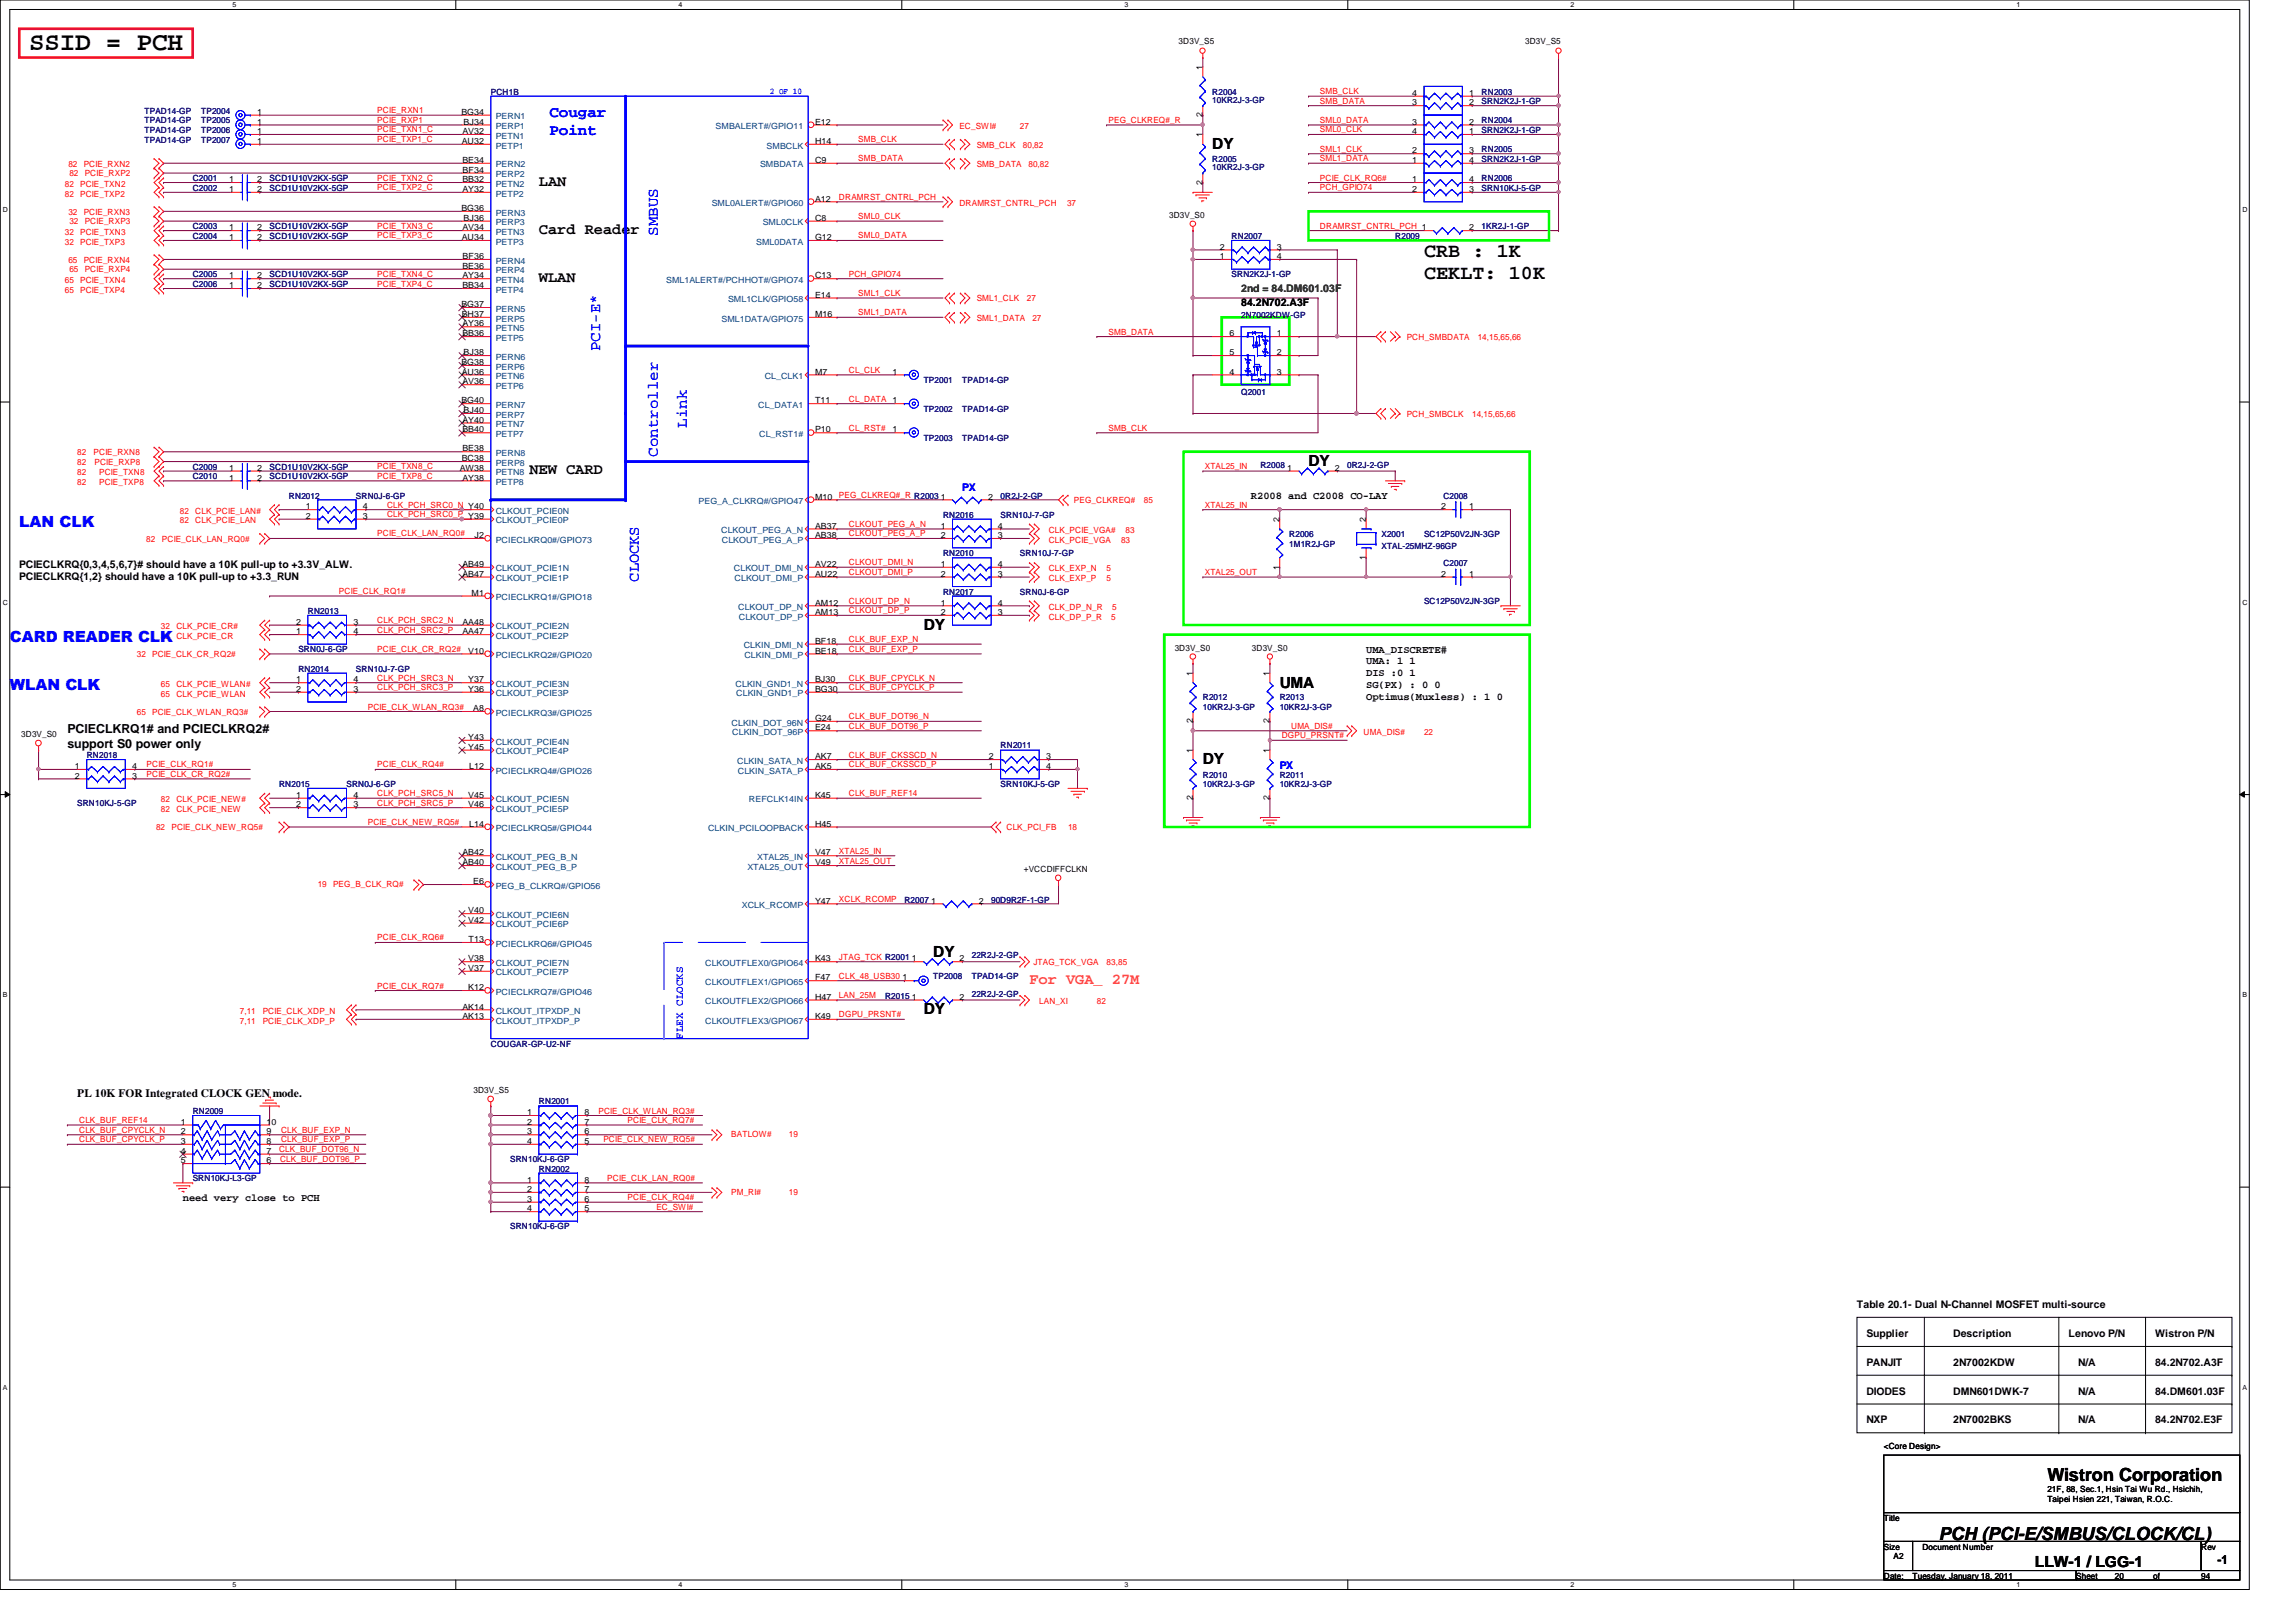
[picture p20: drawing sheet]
<svg xmlns="http://www.w3.org/2000/svg" width="297mm" height="210mm" viewBox="0 0 297 210" stroke-linecap="round" stroke-linejoin="round" font-family="sans-serif">
<defs><g id="words">
<text font-size="3.3" x="3.8" y="6.5">SSID = PCH</text>
<g font-size="2.6">
<text x="184.2" y="33.2">CRB : 1K</text>
<text x="184.2" y="36.1">CEKLT: 10K</text>
</g>
<g font-size="2.3">
<text x="264.9" y="191.7">Wistron Corporation</text>
<text x="250.8" y="199.3">PCH (PCI-E/SMBUS/CLOCK/CL)</text>
</g>
<g font-size="2" fill="#00f">
<text x="71.1" y="15.2">Cougar</text>
<text x="71.1" y="17.4">Point</text>
<text x="85.1" y="30.5" transform="rotate(-90 85.1 30.5)">SMBUS</text>
<text x="77.6" y="45.4" transform="rotate(-90 77.6 45.4)">PCI-E*</text>
<text x="85.1" y="59.1" transform="rotate(-90 85.1 59.1)">Controller</text>
<text x="88.9" y="55.4" transform="rotate(-90 88.9 55.4)">Link</text>
<text x="2.5" y="68.2">LAN CLK</text>
<text x="82.6" y="75.3" transform="rotate(-90 82.6 75.3)">CLOCKS</text>
<text x="1.3" y="83.1">CARD READER CLK</text>
<text x="1.3" y="89.3">WLAN CLK</text>
</g>
<g font-size="2">
<text x="156.8" y="19.3">DY</text>
<text x="69.7" y="24">LAN</text>
<text x="69.7" y="30.3">Card Reader</text>
<text x="69.7" y="36.5">WLAN</text>
<text x="68.5" y="61.4">NEW CARD</text>
<text x="169.3" y="60.3">DY</text>
<text x="119.5" y="81.5">DY</text>
<text x="165.6" y="89">UMA</text>
<text x="155.6" y="98.9">DY</text>
<text x="120.7" y="123.8">DY</text>
<text x="119.5" y="131.3">DY</text>
<text x="263.3" y="202.7">LLW-1 / LGG-1</text>
</g>
<text font-size="2" fill="#ff8000" x="133.2" y="127.3">For VGA_ 27M</text>
<g font-size="1.6">
<text x="8.7" y="94.9">PCIECLKRQ1# and PCIECLKRQ2#</text>
<text x="8.7" y="96.8">support S0 power only</text>
<text x="286.9" y="202.4">-1</text>
</g>
<text font-size="1.5" x="10" y="142">PL 10K FOR Integrated CLOCK GEN mode.</text>
<g font-size="1.4">
<text x="160.6" y="39.6">84.2N702.A3F</text>
<text x="161.8" y="64.6">R2008 and C2008 CO-LAY</text>
<text x="2.5" y="73.4">PCIECLKRQ{0,3,4,5,6,7}# should have a 10K pull-up to +3.3V_ALW.</text>
<text x="2.5" y="75.1">PCIECLKRQ{1,2} should have a 10K pull-up to +3.3_RUN</text>
<text x="176.7" y="84.5">UMA_DISCRETE#</text>
<text x="176.7" y="86">UMA: 1 1</text>
<text x="176.7" y="87.5">DIS :0 1</text>
<text x="176.7" y="89">SG(PX) : 0 0</text>
<text x="176.7" y="90.6">Optimus(Muxless) : 1 0</text>
<text x="23.7" y="155.4">need very close to PCH</text>
<text x="240.2" y="169.3">Table 20.1- Dual N-Channel MOSFET multi-source</text>
<text x="241.5" y="173">Supplier</text>
<text x="252.7" y="173">Description</text>
<text x="267.6" y="173">Lenovo P/N</text>
<text x="278.8" y="173">Wistron P/N</text>
<text x="241.5" y="176.7">PANJIT</text>
<text x="252.7" y="176.7">2N7002KDW</text>
<text x="268.9" y="176.7">N/A</text>
<text x="278.8" y="176.7">84.2N702.A3F</text>
<text x="241.5" y="180.5">DIODES</text>
<text x="241.5" y="184.2">NXP</text>
<text x="252.7" y="180.5">DMN601DWK-7</text>
<text x="252.7" y="184.2">2N7002BKS</text>
<text x="268.9" y="180.5">N/A</text>
<text x="268.9" y="184.2">N/A</text>
<text x="278.8" y="180.5">84.DM601.03F</text>
<text x="278.8" y="184.2">84.2N702.E3F</text>
</g>
<text font-size="1.4" fill="#008000" x="160.6" y="37.8">2nd = 84.DM601.03F</text>
<g font-size="1.4" fill="#00f">
<text x="124.5" y="63.5">PX</text>
<text x="165.6" y="99.6">PX</text>
<text x="88.3" y="134.4" transform="rotate(-90 88.3 134.4)">FLEX CLOCKS</text>
</g>
<g font-size="1.1">
<text x="152.5" y="5.8">3D3V_S5</text>
<text x="197.3" y="5.8">3D3V_S5</text>
<text x="155.6" y="9.1" transform="rotate(-90 155.6 9.1)">1</text>
<text x="33.3" y="14.9">1</text>
<text x="33.3" y="16.1">1</text>
<text x="33.3" y="17.4">1</text>
<text x="59.7" y="14.9">BG34</text>
<text x="59.8" y="17.4">AV32</text>
<text x="60" y="16.1">BJ34</text>
<text x="105.4" y="16.1">E12</text>
<text x="155.6" y="17.8" transform="rotate(-90 155.6 17.8)">1</text>
<text x="155.6" y="15.2" transform="rotate(-90 155.6 15.2)">2</text>
<text x="182.7" y="13.6">3</text>
<text x="182.7" y="12.4">4</text>
<text x="182.7" y="16.1">3</text>
<text x="182.7" y="17.4">4</text>
<text x="190.1" y="12.4">1</text>
<text x="190.1" y="13.6">2</text>
<text x="190.1" y="17.4">1</text>
<text x="190.1" y="16.1">2</text>
<text x="29.6" y="23.6">1</text>
<text x="33.3" y="18.6">1</text>
<text x="33.3" y="23.6">2</text>
<text x="59.7" y="18.6">AU32</text>
<text x="59.8" y="21.1">BE34</text>
<text x="59.8" y="23.6">BB32</text>
<text x="59.9" y="22.4">BF34</text>
<text x="105.4" y="18.6">H14</text>
<text x="105.4" y="21.1">C9</text>
<text x="155.6" y="23.9" transform="rotate(-90 155.6 23.9)">2</text>
<text x="182.7" y="23.6">1</text>
<text x="182.7" y="21.1">1</text>
<text x="182.7" y="19.9">2</text>
<text x="190.1" y="23.6">4</text>
<text x="190.1" y="19.9">3</text>
<text x="190.1" y="21.1">4</text>
<text x="29.6" y="24.8">1</text>
<text x="29.6" y="29.8">1</text>
<text x="33.3" y="24.8">2</text>
<text x="33.3" y="29.8">2</text>
<text x="59.7" y="27.3">BG36</text>
<text x="59.8" y="24.8">AY32</text>
<text x="59.8" y="29.8">AV34</text>
<text x="60" y="28.6">BJ36</text>
<text x="105.4" y="26.1">A12</text>
<text x="105.4" y="28.6">C8</text>
<text x="151.3" y="28.2">3D3V_S0</text>
<text x="182.7" y="24.8">2</text>
<text x="190.1" y="29.8">2</text>
<text x="190.1" y="24.8">3</text>
<text x="29.6" y="31.1">1</text>
<text x="33.3" y="31.1">2</text>
<text x="59.7" y="31.1">AU34</text>
<text x="59.8" y="34.8">BE36</text>
<text x="59.9" y="33.5">BF36</text>
<text x="105.4" y="31.1">G12</text>
<text x="157.8" y="33.5">1</text>
<text x="157.8" y="32.3">2</text>
<text x="165.2" y="32.3">3</text>
<text x="165.2" y="33.5">4</text>
<text x="29.6" y="36">1</text>
<text x="29.6" y="37.3">1</text>
<text x="33.3" y="36">2</text>
<text x="33.3" y="37.3">2</text>
<text x="59.7" y="39.8">BG37</text>
<text x="59.7" y="41">BH37</text>
<text x="59.8" y="36">AY34</text>
<text x="59.8" y="37.3">BB34</text>
<text x="105.4" y="36">C13</text>
<text x="105.4" y="38.5">E14</text>
<text x="105.4" y="41">M16</text>
<text x="59.7" y="47.2">BG38</text>
<text x="59.8" y="42.2">AY36</text>
<text x="59.8" y="43.5">BB36</text>
<text x="60" y="46">BJ38</text>
<text x="159" y="46">5</text>
<text x="159" y="43.5">6</text>
<text x="165.2" y="43.5">1</text>
<text x="165.2" y="46">2</text>
<text x="59.7" y="52.2">BG40</text>
<text x="59.7" y="48.5">AU36</text>
<text x="59.8" y="49.7">AV36</text>
<text x="60" y="53.5">BJ40</text>
<text x="105.4" y="48.5">M7</text>
<text x="105.4" y="52.2">T11</text>
<text x="115.5" y="48.5">1</text>
<text x="115.5" y="52.2">1</text>
<text x="159" y="48.5">4</text>
<text x="165.2" y="48.5">3</text>
<text x="59.7" y="59.7">BC38</text>
<text x="59.8" y="58.4">BE38</text>
<text x="59.8" y="54.7">AY40</text>
<text x="59.8" y="56">BB40</text>
<text x="105.4" y="56">P10</text>
<text x="115.5" y="56">1</text>
<text x="29.6" y="60.9">1</text>
<text x="29.6" y="62.2">1</text>
<text x="33.3" y="60.9">2</text>
<text x="33.3" y="62.2">2</text>
<text x="39.6" y="65.9">1</text>
<text x="46.9" y="65.9">4</text>
<text x="59.5" y="60.9">AW38</text>
<text x="59.8" y="62.2">AY38</text>
<text x="105.4" y="64.6">M10</text>
<text x="121.7" y="64.6">1</text>
<text x="127.8" y="64.6">2</text>
<text x="166.5" y="60.9">1</text>
<text x="172.7" y="60.9">2</text>
<text x="186.4" y="65.9">2</text>
<text x="190.1" y="65.9">1</text>
<text x="39.6" y="67.1">2</text>
<text x="46.9" y="67.1">3</text>
<text x="61.4" y="69.6">J2</text>
<text x="105.4" y="68.4">AB37</text>
<text x="105.4" y="69.6">AB38</text>
<text x="121.7" y="68.4">1</text>
<text x="121.7" y="69.6">2</text>
<text x="129.1" y="69.6">3</text>
<text x="129.1" y="68.4">4</text>
<text x="165.5" y="67.6" transform="rotate(-90 165.5 67.6)">2</text>
<text x="176.7" y="67.6" transform="rotate(-90 176.7 67.6)">2</text>
<text x="59.8" y="73.4">AB49</text>
<text x="59.8" y="74.6">AB47</text>
<text x="61" y="77.1">M1</text>
<text x="105.4" y="73.4">AV22</text>
<text x="105.4" y="74.6">AU22</text>
<text x="121.7" y="73.4">1</text>
<text x="121.7" y="74.6">2</text>
<text x="129.1" y="74.6">3</text>
<text x="129.1" y="73.4">4</text>
<text x="165.5" y="73.7" transform="rotate(-90 165.5 73.7)">1</text>
<text x="176.7" y="72.4" transform="rotate(-90 176.7 72.4)">1</text>
<text x="186.4" y="74.6">2</text>
<text x="190.1" y="74.6">1</text>
<text x="38.3" y="82.1">1</text>
<text x="38.3" y="80.9">2</text>
<text x="45.7" y="80.9">3</text>
<text x="45.7" y="82.1">4</text>
<text x="59.8" y="80.9">AA48</text>
<text x="59.8" y="82.1">AA47</text>
<text x="105.4" y="83.3">BF18</text>
<text x="105.4" y="79.6">AM13</text>
<text x="105.4" y="78.4">AM12</text>
<text x="121.7" y="78.4">1</text>
<text x="121.7" y="79.6">2</text>
<text x="129.1" y="79.6">3</text>
<text x="129.1" y="78.4">4</text>
<text x="38.3" y="88.3">1</text>
<text x="38.3" y="89.5">2</text>
<text x="45.7" y="89.5">3</text>
<text x="45.7" y="88.3">4</text>
<text x="60.6" y="88.3">Y37</text>
<text x="60.6" y="89.5">Y36</text>
<text x="60.6" y="84.6">V10</text>
<text x="105.4" y="88.3">BJ30</text>
<text x="105.4" y="89.5">BG30</text>
<text x="105.4" y="84.6">BE18</text>
<text x="152" y="84.2">3D3V_S0</text>
<text x="154.3" y="87.5" transform="rotate(-90 154.3 87.5)">1</text>
<text x="162" y="84.2">3D3V_S0</text>
<text x="164.3" y="87.5" transform="rotate(-90 164.3 87.5)">1</text>
<text x="2.7" y="95.4">3D3V_S0</text>
<text x="60.6" y="95.8">Y43</text>
<text x="61.2" y="92">A8</text>
<text x="105.4" y="93.3">G24</text>
<text x="105.4" y="94.5">E24</text>
<text x="154.3" y="93.6" transform="rotate(-90 154.3 93.6)">2</text>
<text x="164.3" y="93.6" transform="rotate(-90 164.3 93.6)">2</text>
<text x="9.7" y="99.5">1</text>
<text x="9.7" y="100.8">2</text>
<text x="17.1" y="100.8">3</text>
<text x="17.1" y="99.5">4</text>
<text x="60.6" y="97">Y45</text>
<text x="60.7" y="99.5">L12</text>
<text x="105.4" y="98.3">AK7</text>
<text x="105.4" y="99.5">AK5</text>
<text x="127.9" y="99.5">1</text>
<text x="127.9" y="98.3">2</text>
<text x="135.3" y="98.3">3</text>
<text x="135.3" y="99.5">4</text>
<text x="154.3" y="97.4" transform="rotate(-90 154.3 97.4)">1</text>
<text x="164.3" y="97.4" transform="rotate(-90 164.3 97.4)">1</text>
<text x="38.3" y="103.3">1</text>
<text x="38.3" y="104.5">2</text>
<text x="45.7" y="104.5">3</text>
<text x="45.7" y="103.3">4</text>
<text x="60.6" y="103.3">V45</text>
<text x="60.6" y="104.5">V46</text>
<text x="60.7" y="107">L14</text>
<text x="105.4" y="103.3">K45</text>
<text x="105.4" y="107">H45</text>
<text x="154.3" y="103.5" transform="rotate(-90 154.3 103.5)">2</text>
<text x="164.3" y="103.5" transform="rotate(-90 164.3 103.5)">2</text>
<text x="59.8" y="112">AB40</text>
<text x="59.8" y="110.7">AB42</text>
<text x="105.4" y="110.7">V47</text>
<text x="105.4" y="112">V49</text>
<text x="132.5" y="112.8">+VCCDIFFCLKN</text>
<text x="60.6" y="118.2">V40</text>
<text x="60.6" y="119.4">V42</text>
<text x="61.2" y="114.4">E6</text>
<text x="105.4" y="116.9">Y47</text>
<text x="120.5" y="116.9">1</text>
<text x="126.6" y="116.9">2</text>
<text x="60.6" y="124.4">V38</text>
<text x="60.6" y="125.6">V37</text>
<text x="60.6" y="121.9">T13</text>
<text x="105.4" y="124.4">K43</text>
<text x="118" y="124.4">1</text>
<text x="124.1" y="124.4">2</text>
<text x="59.8" y="130.6">AK14</text>
<text x="59.8" y="131.9">AK13</text>
<text x="60.6" y="128.1">K12</text>
<text x="105.4" y="126.9">F47</text>
<text x="105.4" y="129.4">H47</text>
<text x="105.4" y="131.9">K49</text>
<text x="116.8" y="126.9">1</text>
<text x="118" y="129.4">1</text>
<text x="124.1" y="129.4">2</text>
<text x="61.3" y="141.4">3D3V_S5</text>
<text x="23.4" y="145.5">1</text>
<text x="23.4" y="146.8">2</text>
<text x="23.4" y="148">3</text>
<text x="23.4" y="149.3">4</text>
<text x="34.5" y="149.3">7</text>
<text x="34.5" y="148">8</text>
<text x="34.5" y="146.8">9</text>
<text x="34.5" y="145.5">10</text>
<text x="68.2" y="144.3">1</text>
<text x="68.2" y="145.5">2</text>
<text x="68.2" y="146.8">3</text>
<text x="68.2" y="148">4</text>
<text x="75.6" y="148">5</text>
<text x="75.6" y="146.8">6</text>
<text x="75.6" y="145.5">7</text>
<text x="75.6" y="144.3">8</text>
<text x="23.4" y="150.5">5</text>
<text x="34.5" y="150.5">6</text>
<text x="68.2" y="153">1</text>
<text x="68.2" y="154.3">2</text>
<text x="68.2" y="155.5">3</text>
<text x="75.6" y="155.5">6</text>
<text x="75.6" y="154.3">7</text>
<text x="75.6" y="153">8</text>
<text x="68.2" y="156.8">4</text>
<text x="75.6" y="156.8">5</text>
<text x="243.7" y="187.5">&lt;Core Design&gt;</text>
<text x="243.7" y="196.8">Title</text>
<text x="264.9" y="193.1">21F, 88, Sec.1, Hsin Tai Wu Rd., Hsichih,</text>
<text x="264.9" y="194.4">Taipei Hsien 221, Taiwan, R.O.C.</text>
<text x="243.7" y="200.5">Size</text>
<text x="245" y="201.8">A2</text>
<text x="248.7" y="200.5">Document Number</text>
<text x="284.8" y="200.5">Rev</text>
<text x="243.7" y="204.3">Date:</text>
<text x="247.4" y="204.3">Tuesday, January 18, 2011</text>
<text x="268.6" y="204.3">Sheet</text>
<text x="273.6" y="204.3">20</text>
<text x="278.6" y="204.3">of</text>
<text x="284.8" y="204.3">94</text>
</g>
<g font-size="1.1" fill="#000080">
<text x="18.7" y="14.7">TPAD14-GP</text>
<text x="18.7" y="16">TPAD14-GP</text>
<text x="18.7" y="17.2">TPAD14-GP</text>
<text x="26" y="14.7">TP2004</text>
<text x="26" y="16">TP2005</text>
<text x="26" y="17.2">TP2006</text>
<text x="63.5" y="12.2">PCH1B</text>
<text x="156.8" y="12.2">R2004</text>
<text x="156.8" y="13.4">10KR2J-3-GP</text>
<text x="191.7" y="12.2">RN2003</text>
<text x="191.7" y="13.5">SRN2K2J-1-GP</text>
<text x="191.7" y="16">RN2004</text>
<text x="191.7" y="17.2">SRN2K2J-1-GP</text>
<text x="18.7" y="18.5">TPAD14-GP</text>
<text x="24.9" y="23.5">C2001</text>
<text x="26" y="18.5">TP2007</text>
<text x="34.9" y="23.5">SCD1U10V2KX-5GP</text>
<text x="156.8" y="21">R2005</text>
<text x="156.8" y="22.1">10KR2J-3-GP</text>
<text x="191.7" y="23.5">RN2006</text>
<text x="191.7" y="19.7">RN2005</text>
<text x="191.7" y="21">SRN2K2J-1-GP</text>
<text x="24.9" y="24.7">C2002</text>
<text x="24.9" y="29.7">C2003</text>
<text x="34.9" y="24.7">SCD1U10V2KX-5GP</text>
<text x="34.9" y="29.7">SCD1U10V2KX-5GP</text>
<text x="191.7" y="29.7">1KR2J-1-GP</text>
<text x="191.7" y="24.7">SRN10KJ-5-GP</text>
<text x="24.9" y="30.9">C2004</text>
<text x="24.9" y="35.9">C2005</text>
<text x="34.9" y="30.9">SCD1U10V2KX-5GP</text>
<text x="34.9" y="35.9">SCD1U10V2KX-5GP</text>
<text x="159.3" y="30.9">RN2007</text>
<text x="159.3" y="35.9">SRN2K2J-1-GP</text>
<text x="180.5" y="30.9">R2009</text>
<text x="24.9" y="37.1">C2006</text>
<text x="34.9" y="37.1">SCD1U10V2KX-5GP</text>
<text x="160.6" y="41.1">2N7002KDW-GP</text>
<text x="119.5" y="49.6">TP2001</text>
<text x="119.5" y="53.3">TP2002</text>
<text x="124.5" y="49.6">TPAD14-GP</text>
<text x="124.5" y="53.3">TPAD14-GP</text>
<text x="160.6" y="51.2">Q2001</text>
<text x="119.5" y="57.1">TP2003</text>
<text x="124.5" y="57.1">TPAD14-GP</text>
<text x="24.9" y="60.8">C2009</text>
<text x="24.9" y="62">C2010</text>
<text x="34.9" y="60.8">SCD1U10V2KX-5GP</text>
<text x="34.9" y="62">SCD1U10V2KX-5GP</text>
<text x="37.4" y="64.5">RN2012</text>
<text x="46.1" y="64.5">SRN0J-6-GP</text>
<text x="129.5" y="64.5">0R2J-2-GP</text>
<text x="163.1" y="60.5">R2008</text>
<text x="174.3" y="60.5">0R2J-2-GP</text>
<text x="186.7" y="64.5">C2008</text>
<text x="122" y="67">RN2016</text>
<text x="122" y="72">RN2010</text>
<text x="129.5" y="67">SRN10J-7-GP</text>
<text x="131.9" y="72">SRN10J-7-GP</text>
<text x="166.8" y="69.5">R2006</text>
<text x="166.8" y="70.7">1M1R2J-GP</text>
<text x="178.7" y="69.5">X2001</text>
<text x="178.7" y="71">XTAL-25MHZ-96GP</text>
<text x="184.2" y="69.5">SC12P50V2JN-3GP</text>
<text x="122" y="77">RN2017</text>
<text x="131.9" y="77">SRN0J-6-GP</text>
<text x="186.7" y="73.2">C2007</text>
<text x="39.8" y="79.5">RN2013</text>
<text x="184.2" y="78.2">SC12P50V2JN-3GP</text>
<text x="38.6" y="86.9">RN2014</text>
<text x="38.6" y="84.4">SRN0J-6-GP</text>
<text x="46.1" y="86.9">SRN10J-7-GP</text>
<text x="155.6" y="90.6">R2012</text>
<text x="155.6" y="91.9">10KR2J-3-GP</text>
<text x="165.6" y="90.6">R2013</text>
<text x="165.6" y="91.9">10KR2J-3-GP</text>
<text x="11.2" y="98.1">RN2018</text>
<text x="36.1" y="101.9">RN2015</text>
<text x="44.8" y="101.9">SRN0J-6-GP</text>
<text x="129.5" y="96.9">RN2011</text>
<text x="129.5" y="101.9">SRN10KJ-5-GP</text>
<text x="155.6" y="100.6">R2010</text>
<text x="155.6" y="101.9">10KR2J-3-GP</text>
<text x="165.6" y="100.6">R2011</text>
<text x="165.6" y="101.9">10KR2J-3-GP</text>
<text x="10" y="104.4">SRN10KJ-5-GP</text>
<text x="117" y="116.8">R2007</text>
<text x="128.2" y="116.8">90D9R2F-1-GP</text>
<text x="125.7" y="124">22R2J-2-GP</text>
<text x="114.5" y="129.2">R2015</text>
<text x="120.7" y="126.7">TP2008</text>
<text x="125.7" y="126.7">TPAD14-GP</text>
<text x="125.7" y="129">22R2J-2-GP</text>
<text x="63.5" y="135.5">COUGAR-GP-U2-NF</text>
<text x="69.7" y="142.9">RN2001</text>
<text x="24.9" y="144.2">RN2009</text>
<text x="24.9" y="152.9">SRN10KJ-L3-GP</text>
<text x="66" y="150.4">SRN10KJ-6-GP</text>
<text x="69.7" y="151.6">RN2002</text>
<text x="66" y="159.1">SRN10KJ-6-GP</text>
</g>
<g font-size="1.1" fill="#f00">
<text x="48.8" y="15.9">PCIE_RXP1</text>
<text x="48.8" y="14.6">PCIE_RXN1</text>
<text x="48.8" y="17.1">PCIE_TXN1_C</text>
<text x="124.1" y="16.7">EC_SWI#</text>
<text x="131.9" y="16.7">27</text>
<text x="143.4" y="15.9">PEG_CLKREQ#_R</text>
<text x="170.8" y="13.4">SMB_DATA</text>
<text x="170.8" y="15.9">SML0_DATA</text>
<text x="170.8" y="17.1">SML0_CLK</text>
<text x="170.8" y="12.2">SMB_CLK</text>
<text x="8.8" y="21.6">82</text>
<text x="9" y="22.8">82</text>
<text x="10.8" y="21.6">PCIE_RXN2</text>
<text x="11" y="22.8">PCIE_RXP2</text>
<text x="48.8" y="23.4">PCIE_TXN2_C</text>
<text x="48.8" y="18.4">PCIE_TXP1_C</text>
<text x="111" y="20.9">SMB_DATA</text>
<text x="111" y="18.4">SMB_CLK</text>
<text x="126.4" y="19.1">SMB_CLK</text>
<text x="126.4" y="21.6">SMB_DATA</text>
<text x="132.3" y="19.1">80,82</text>
<text x="133.1" y="21.6">80,82</text>
<text x="170.8" y="20.9">SML1_DATA</text>
<text x="170.8" y="19.6">SML1_CLK</text>
<text x="170.8" y="23.4">PCIE_CLK_RQ6#</text>
<text x="8.4" y="24.2">82</text>
<text x="8.4" y="25.4">82</text>
<text x="8.8" y="27.8">32</text>
<text x="9" y="29">32</text>
<text x="10.4" y="24.2">PCIE_TXN2</text>
<text x="10.4" y="25.4">PCIE_TXP2</text>
<text x="10.8" y="27.8">PCIE_RXN3</text>
<text x="11" y="29">PCIE_RXP3</text>
<text x="48.8" y="29.6">PCIE_TXN3_C</text>
<text x="48.8" y="24.6">PCIE_TXP2_C</text>
<text x="108.5" y="25.9">DRAMRST_CNTRL_PCH</text>
<text x="111" y="28.4">SML0_CLK</text>
<text x="124.1" y="26.7">DRAMRST_CNTRL_PCH</text>
<text x="138" y="26.7">37</text>
<text x="170.8" y="24.6">PCH_GPIO74</text>
<text x="170.8" y="29.6">DRAMRST_CNTRL_PCH 1</text>
<text x="8.4" y="30.4">32</text>
<text x="8.4" y="31.7">32</text>
<text x="8.8" y="34">65</text>
<text x="9" y="35.3">65</text>
<text x="10.4" y="30.4">PCIE_TXN3</text>
<text x="10.4" y="31.7">PCIE_TXP3</text>
<text x="10.8" y="34">PCIE_RXN4</text>
<text x="11" y="35.3">PCIE_RXP4</text>
<text x="48.8" y="35.8">PCIE_TXN4_C</text>
<text x="48.8" y="30.9">PCIE_TXP3_C</text>
<text x="109.8" y="35.8">PCH_GPIO74</text>
<text x="111" y="30.9">SML0_DATA</text>
<text x="8.4" y="36.6">65</text>
<text x="8.4" y="37.9">65</text>
<text x="10.4" y="36.6">PCIE_TXN4</text>
<text x="10.4" y="37.9">PCIE_TXP4</text>
<text x="48.8" y="37.1">PCIE_TXP4_C</text>
<text x="111" y="38.3">SML1_CLK</text>
<text x="111" y="40.8">SML1_DATA</text>
<text x="126.4" y="41.5">SML1_DATA</text>
<text x="126.4" y="39">SML1_CLK</text>
<text x="132.8" y="39">27</text>
<text x="133.6" y="41.5">27</text>
<text x="143.4" y="43.3">SMB_DATA</text>
<text x="182" y="44">PCH_SMBDATA</text>
<text x="191.2" y="44">14,15,65,66</text>
<text x="109.8" y="48.3">CL_CLK</text>
<text x="109.8" y="52">CL_DATA</text>
<text x="182" y="53.9">PCH_SMBCLK</text>
<text x="190.5" y="53.9">14,15,65,66</text>
<text x="10" y="58.9">82</text>
<text x="12.1" y="58.9">PCIE_RXN8</text>
<text x="109.8" y="55.8">CL_RST#</text>
<text x="143.4" y="55.8">SMB_CLK</text>
<text x="10" y="60.2">82</text>
<text x="10" y="61.5">82</text>
<text x="10" y="62.8">82</text>
<text x="12.2" y="60.2">PCIE_RXP8</text>
<text x="12.8" y="61.5">PCIE_TXN8</text>
<text x="12.8" y="62.8">PCIE_TXP8</text>
<text x="48.8" y="62">PCIE_TXP8_C</text>
<text x="48.8" y="60.7">PCIE_TXN8_C</text>
<text x="50.1" y="65.7">CLK_PCH_SRC0_N Y40</text>
<text x="108.5" y="64.4">PEG_CLKREQ#_R R2003</text>
<text x="138.9" y="65.2">PEG_CLKREQ#</text>
<text x="148" y="65.2">85</text>
<text x="155.9" y="65.7">XTAL25_IN</text>
<text x="155.9" y="60.7">XTAL25_IN</text>
<text x="18.9" y="70.1">82</text>
<text x="21" y="70.1">PCIE_CLK_LAN_RQ0#</text>
<text x="23.3" y="66.5">82</text>
<text x="23.3" y="67.7">82</text>
<text x="25.3" y="66.5">CLK_PCIE_LAN#</text>
<text x="25.3" y="67.7">CLK_PCIE_LAN</text>
<text x="48.8" y="69.4">PCIE_CLK_LAN_RQ0#</text>
<text x="50.1" y="66.9">CLK_PCH_SRC0_P Y39</text>
<text x="109.8" y="68.2">CLKOUT_PEG_A_N</text>
<text x="109.8" y="69.4">CLKOUT_PEG_A_P</text>
<text x="135.7" y="69">CLK_PCIE_VGA#</text>
<text x="135.7" y="70.2">CLK_PCIE_VGA</text>
<text x="145" y="70.2">83</text>
<text x="145.6" y="69">83</text>
<text x="43.9" y="76.9">PCIE_CLK_RQ1#</text>
<text x="109.8" y="73.2">CLKOUT_DMI_N</text>
<text x="109.8" y="74.4">CLKOUT_DMI_P</text>
<text x="135.7" y="74">CLK_EXP_N</text>
<text x="135.7" y="75.2">CLK_EXP_P</text>
<text x="143.2" y="74">5</text>
<text x="143.2" y="75.2">5</text>
<text x="155.9" y="74.4">XTAL25_OUT</text>
<text x="20.8" y="81.4">32</text>
<text x="20.8" y="82.7">32</text>
<text x="22.8" y="81.4">CLK_PCIE_CR#</text>
<text x="22.8" y="82.7">CLK_PCIE_CR</text>
<text x="48.8" y="81.9">CLK_PCH_SRC2_P</text>
<text x="48.8" y="80.6">CLK_PCH_SRC2_N</text>
<text x="109.8" y="83.1">CLK_BUF_EXP_N</text>
<text x="109.8" y="78.1">CLKOUT_DP_N</text>
<text x="109.8" y="79.4">CLKOUT_DP_P</text>
<text x="135.7" y="79">CLK_DP_N_R</text>
<text x="135.7" y="80.2">CLK_DP_P_R</text>
<text x="143.8" y="80.2">5</text>
<text x="143.9" y="79">5</text>
<text x="17.7" y="85">32</text>
<text x="19.7" y="85">PCIE_CLK_CR_RQ2#</text>
<text x="20.8" y="88.9">65</text>
<text x="22.8" y="88.9">CLK_PCIE_WLAN#</text>
<text x="48.8" y="84.4">PCIE_CLK_CR_RQ2#</text>
<text x="48.8" y="89.3">CLK_PCH_SRC3_P</text>
<text x="48.8" y="88.1">CLK_PCH_SRC3_N</text>
<text x="109.8" y="88.1">CLK_BUF_CPYCLK_N</text>
<text x="109.8" y="89.3">CLK_BUF_CPYCLK_P</text>
<text x="109.8" y="84.4">CLK_BUF_EXP_P</text>
<text x="17.7" y="92.5">65</text>
<text x="19.7" y="92.5">PCIE_CLK_WLAN_RQ3#</text>
<text x="20.8" y="90.2">65</text>
<text x="22.8" y="90.2">CLK_PCIE_WLAN</text>
<text x="47.6" y="91.8">PCIE_CLK_WLAN_RQ3#</text>
<text x="109.8" y="94.3">CLK_BUF_DOT96_P</text>
<text x="109.8" y="93.1">CLK_BUF_DOT96_N</text>
<text x="165.8" y="95.5">DGPU_PRSNT#</text>
<text x="167" y="94.3">UMA_DIS#</text>
<text x="176.4" y="95.1">UMA_DIS#</text>
<text x="184.2" y="95.1">22</text>
<text x="19" y="100.5">PCIE_CLK_CR_RQ2#</text>
<text x="19" y="99.3">PCIE_CLK_RQ1#</text>
<text x="48.8" y="99.3">PCIE_CLK_RQ4#</text>
<text x="109.8" y="98">CLK_BUF_CKSSCD_N</text>
<text x="109.8" y="99.3">CLK_BUF_CKSSCD_P</text>
<text x="20.2" y="107.4">82</text>
<text x="20.8" y="105.1">82</text>
<text x="20.8" y="103.8">82</text>
<text x="22.2" y="107.4">PCIE_CLK_NEW_RQ5#</text>
<text x="22.8" y="105.1">CLK_PCIE_NEW</text>
<text x="22.8" y="103.8">CLK_PCIE_NEW#</text>
<text x="47.6" y="106.8">PCIE_CLK_NEW_RQ5#</text>
<text x="48.8" y="103">CLK_PCH_SRC5_N</text>
<text x="48.8" y="104.3">CLK_PCH_SRC5_P</text>
<text x="109.8" y="103">CLK_BUF_REF14</text>
<text x="130.2" y="107.4">CLK_PCI_FB</text>
<text x="138.2" y="107.4">18</text>
<text x="108.5" y="110.5">XTAL25_IN</text>
<text x="108.5" y="111.8">XTAL25_OUT</text>
<text x="41.1" y="114.8">19</text>
<text x="43.1" y="114.8">PEG_B_CLK_RQ#</text>
<text x="108.5" y="116.7">XCLK_RCOMP</text>
<text x="48.8" y="121.7">PCIE_CLK_RQ6#</text>
<text x="108.5" y="124.2">JTAG_TCK R2001</text>
<text x="133.7" y="124.9">JTAG_TCK_VGA</text>
<text x="143.2" y="124.9">83,85</text>
<text x="31" y="131.2">7,11</text>
<text x="34" y="131.2">PCIE_CLK_XDP_N</text>
<text x="48.8" y="127.9">PCIE_CLK_RQ7#</text>
<text x="108.5" y="126.7">CLK_48_USB30</text>
<text x="108.5" y="129.2">LAN_25M</text>
<text x="108.5" y="131.7">DGPU_PRSNT#</text>
<text x="134.4" y="130">LAN_XI</text>
<text x="141.9" y="130">82</text>
<text x="31" y="132.5">7,11</text>
<text x="34" y="132.5">PCIE_CLK_XDP_P</text>
<text x="10.2" y="147.8">CLK_BUF_CPYCLK_P</text>
<text x="10.2" y="146.6">CLK_BUF_CPYCLK_N</text>
<text x="10.2" y="145.3">CLK_BUF_REF14</text>
<text x="36.1" y="149.1">CLK_BUF_DOT96_N</text>
<text x="36.4" y="147.8">CLK_BUF_EXP_P</text>
<text x="36.4" y="146.6">CLK_BUF_EXP_N</text>
<text x="77.4" y="144.1">PCIE_CLK_WLAN_RQ3#</text>
<text x="78.1" y="147.8">PCIE_CLK_NEW_RQ5#</text>
<text x="81.2" y="145.3">PCIE_CLK_RQ7#</text>
<text x="94.6" y="147.2">BATLOW#</text>
<text x="102.1" y="147.2">19</text>
<text x="36.2" y="150.3">CLK_BUF_DOT96_P</text>
<text x="78.6" y="152.8">PCIE_CLK_LAN_RQ0#</text>
<text x="81.2" y="155.3">PCIE_CLK_RQ4#</text>
<text x="94.6" y="154.6">PM_RI#</text>
<text x="102.1" y="154.6">19</text>
<text x="84.9" y="156.5">EC_SWI#</text>
</g>
<g font-size="1.1" fill="#004080">
<text x="64.1" y="15.5">PERN1</text>
<text x="64.1" y="16.7">PERP1</text>
<text x="64.1" y="17.9">PETN1</text>
<text x="92.6" y="16.7">SMBALERT#/GPIO11</text>
<text x="64.1" y="21.7">PERN2</text>
<text x="64.1" y="22.9">PERP2</text>
<text x="64.1" y="19.2">PETP1</text>
<text x="98.3" y="21.7">SMBDATA</text>
<text x="99.2" y="19.2">SMBCLK</text>
<text x="64.1" y="27.9">PERN3</text>
<text x="64.1" y="29.2">PERP3</text>
<text x="64.1" y="24.2">PETN2</text>
<text x="64.1" y="25.4">PETP2</text>
<text x="92.1" y="26.7">SML0ALERT#/GPIO60</text>
<text x="98.7" y="29.2">SML0CLK</text>
<text x="64.1" y="34.1">PERN4</text>
<text x="64.1" y="35.4">PERP4</text>
<text x="64.1" y="30.4">PETN3</text>
<text x="64.1" y="31.7">PETP3</text>
<text x="97.8" y="31.7">SML0DATA</text>
<text x="64.1" y="40.3">PERN5</text>
<text x="64.1" y="41.6">PERP5</text>
<text x="64.1" y="36.6">PETN4</text>
<text x="64.1" y="37.9">PETP4</text>
<text x="86.2" y="36.6">SML1ALERT#/PCHHOT#/GPIO74</text>
<text x="93.3" y="41.6">SML1DATA/GPIO75</text>
<text x="94.2" y="39.1">SML1CLK/GPIO58</text>
<text x="64.1" y="46.6">PERN6</text>
<text x="64.1" y="47.8">PERP6</text>
<text x="64.1" y="42.8">PETN5</text>
<text x="64.1" y="44.1">PETP5</text>
<text x="64.1" y="52.8">PERN7</text>
<text x="64.1" y="49.1">PETN6</text>
<text x="64.1" y="50.3">PETP6</text>
<text x="98.1" y="52.8">CL_DATA1</text>
<text x="98.9" y="49.1">CL_CLK1</text>
<text x="64.1" y="54.1">PERP7</text>
<text x="64.1" y="59">PERN8</text>
<text x="64.1" y="55.3">PETN7</text>
<text x="64.1" y="56.6">PETP7</text>
<text x="98.2" y="56.6">CL_RST1#</text>
<text x="64.1" y="60.3">PERP8</text>
<text x="64.1" y="61.5">PETN8</text>
<text x="64.1" y="62.8">PETP8</text>
<text x="90.4" y="65.2">PEG_A_CLKRQ#/GPIO47</text>
<text x="64.1" y="66.5">CLKOUT_PCIE0N</text>
<text x="64.1" y="67.7">CLKOUT_PCIE0P</text>
<text x="64.1" y="70.2">PCIECLKRQ0#/GPIO73</text>
<text x="93.3" y="69">CLKOUT_PEG_A_N</text>
<text x="93.4" y="70.2">CLKOUT_PEG_A_P</text>
<text x="64.1" y="74">CLKOUT_PCIE1N</text>
<text x="64.1" y="75.2">CLKOUT_PCIE1P</text>
<text x="64.1" y="77.7">PCIECLKRQ1#/GPIO18</text>
<text x="95" y="74">CLKOUT_DMI_N</text>
<text x="95" y="75.2">CLKOUT_DMI_P</text>
<text x="64.1" y="81.4">CLKOUT_PCIE2N</text>
<text x="64.1" y="82.7">CLKOUT_PCIE2P</text>
<text x="95.5" y="79">CLKOUT_DP_N</text>
<text x="95.6" y="80.2">CLKOUT_DP_P</text>
<text x="96.2" y="83.9">CLKIN_DMI_N</text>
<text x="64.1" y="88.9">CLKOUT_PCIE3N</text>
<text x="64.1" y="85.2">PCIECLKRQ2#/GPIO20</text>
<text x="95.2" y="88.9">CLKIN_GND1_N</text>
<text x="96.3" y="85.2">CLKIN_DMI_P</text>
<text x="64.1" y="90.1">CLKOUT_PCIE3P</text>
<text x="64.1" y="92.6">PCIECLKRQ3#/GPIO25</text>
<text x="94.7" y="93.9">CLKIN_DOT_96N</text>
<text x="94.7" y="95.1">CLKIN_DOT_96P</text>
<text x="95.2" y="90.1">CLKIN_GND1_P</text>
<text x="64.1" y="96.4">CLKOUT_PCIE4N</text>
<text x="64.1" y="97.6">CLKOUT_PCIE4P</text>
<text x="64.1" y="100.1">PCIECLKRQ4#/GPIO26</text>
<text x="95.4" y="98.8">CLKIN_SATA_N</text>
<text x="95.5" y="100.1">CLKIN_SATA_P</text>
<text x="64.1" y="103.8">CLKOUT_PCIE5N</text>
<text x="64.1" y="105.1">CLKOUT_PCIE5P</text>
<text x="64.1" y="107.6">PCIECLKRQ5#/GPIO44</text>
<text x="91.6" y="107.6">CLKIN_PCILOOPBACK</text>
<text x="96.9" y="103.8">REFCLK14IN</text>
<text x="64.1" y="112.6">CLKOUT_PEG_B_P</text>
<text x="64.1" y="111.3">CLKOUT_PEG_B_N</text>
<text x="96.7" y="112.6">XTAL25_OUT</text>
<text x="98" y="111.3">XTAL25_IN</text>
<text x="64.1" y="115">PEG_B_CLKRQ#/GPIO56</text>
<text x="64.1" y="118.8">CLKOUT_PCIE6N</text>
<text x="96" y="117.5">XCLK_RCOMP</text>
<text x="64.1" y="120">CLKOUT_PCIE6P</text>
<text x="64.1" y="125">CLKOUT_PCIE7N</text>
<text x="64.1" y="122.5">PCIECLKRQ6#/GPIO45</text>
<text x="91.2" y="125">CLKOUTFLEX0/GPIO64</text>
<text x="64.1" y="128.7">PCIECLKRQ7#/GPIO46</text>
<text x="64.1" y="126.2">CLKOUT_PCIE7P</text>
<text x="64.1" y="131.2">CLKOUT_ITPXDP_N</text>
<text x="91.2" y="127.5">CLKOUTFLEX1/GPIO65</text>
<text x="91.2" y="130">CLKOUTFLEX2/GPIO66</text>
<text x="64.1" y="132.5">CLKOUT_ITPXDP_P</text>
<text x="91.2" y="132.5">CLKOUTFLEX3/GPIO67</text>
</g>
<text font-size="1.1" fill="#00f" x="99.6" y="12.1">2 OF 10</text>
<g font-size=".9">
<text x="30.1" y=".9">5</text>
<text x="87.8" y=".9">4</text>
<text x="145.5" y=".9">3</text>
<text x="203.2" y=".9">2</text>
<text x="260.9" y=".9">1</text>
<text x=".4" y="27.4">D</text>
<text x="290.1" y="27.4">D</text>
<text x=".4" y="78.2">C</text>
<text x="290.1" y="78.2">C</text>
<text x=".4" y="129">B</text>
<text x="290.1" y="129">B</text>
<text x=".4" y="179.8">A</text>
<text x="290.1" y="179.8">A</text>
<text x="30.1" y="205.4">5</text>
<text x="87.8" y="205.4">4</text>
<text x="145.5" y="205.4">3</text>
<text x="203.2" y="205.4">2</text>
<text x="260.9" y="205.4">1</text>
</g>
</g></defs>
<path d="M0 0h291v205.7h-291zM1.3 1.2h288.5v203.3h-288.5z" fill="none" stroke="#000" stroke-width=".13"/>
<g fill="#fff">
<path d="M30.1 .1h.5v1h-.5z"/>
<path d="M30.1 204.6h.5v1h-.5z"/>
</g>
<path d="M59 0v1.2M59 204.5v1.2" fill="none" stroke="#000" stroke-width=".13"/>
<g fill="#fff">
<path d="M87.8 .1h.5v1h-.5z"/>
<path d="M87.8 204.6h.5v1h-.5z"/>
</g>
<path d="M116.7 0v1.2M116.7 204.5v1.2" fill="none" stroke="#000" stroke-width=".13"/>
<g fill="#fff">
<path d="M145.5 .1h.5v1h-.5z"/>
<path d="M145.5 204.6h.5v1h-.5z"/>
</g>
<path d="M174.4 0v1.2M174.4 204.5v1.2" fill="none" stroke="#000" stroke-width=".13"/>
<g fill="#fff">
<path d="M203.2 .1h.5v1h-.5z"/>
<path d="M203.2 204.6h.5v1h-.5z"/>
</g>
<path d="M232.1 0v1.2M232.1 204.5v1.2" fill="none" stroke="#000" stroke-width=".13"/>
<g fill="#fff">
<path d="M260.9 .1h.5v1h-.5z"/>
<path d="M260.9 204.6h.5v1h-.5z"/>
<path d="M.4 26.6h.6v1h-.6z"/>
<path d="M290.1 26.6h.6v1h-.6z"/>
<path d="M.4 77.4h.6v1h-.6z"/>
<path d="M290.1 77.4h.6v1h-.6z"/>
</g>
<path d="M0 52h1.3M289.8 52h1.2" fill="none" stroke="#000" stroke-width=".13"/>
<g fill="#fff">
<path d="M.4 128.2h.6v1h-.6z"/>
<path d="M290.1 128.2h.6v1h-.6z"/>
</g>
<path d="M0 102.8h1.3M.7 102.4l.6 .4-.6 .4zM289.8 102.8l.6-.4v.8zM289.8 102.8h1.2" fill="none" stroke="#000" stroke-width=".13"/>
<path d="M.7 102.4l.6 .4-.6 .4zM289.8 102.8l.6-.4v.8z" fill="#000"/>
<g fill="#fff">
<path d="M.4 179h.5v1h-.5z"/>
<path d="M290.1 179h.6v1h-.6z"/>
</g>
<path d="M0 153.6h1.3M289.8 153.6h1.2" fill="none" stroke="#000" stroke-width=".13"/>
<path d="M154.3 32.3h.1M154.3 29.8h.1M154.3 33.6h.1M154.3 32.3h3.8M154.3 29.8v3.8M154.3 33.6h3.8" fill="none" stroke="#800040" stroke-width=".13"/>
<path d="M154.1 32.1h.4l.1 .2-.1 .2-.2 .1-.2-.1z" fill-rule="evenodd" fill="#f0f"/>
<path d="M154.1 32.1h.4l.1 .2-.1 .2-.2 .1-.2-.1z" fill="none" stroke="#f0f" stroke-width=".13"/>
<path d="M176.7 74.7h.1M176.7 74.7h10" fill="none" stroke="#800040" stroke-width=".13"/>
<path d="M176.6 74.5h.3v.1v.2h-.2h-.1z" fill-rule="evenodd" fill="#f0f"/>
<path d="M176.6 74.5h.3v.1v.2h-.2h-.1z" fill="none" stroke="#f0f" stroke-width=".13"/>
<path d="M190.5 19.9h.1M201.6 17.4h.1M201.6 17.4v2.5h-11.1M165.6 33.6h.1M165.6 33.6h9.9" fill="none" stroke="#800040" stroke-width=".13"/>
<path d="M201.5 17.2h.3v.2v.1l-.2 .1-.1-.1z" fill-rule="evenodd" fill="#f0f"/>
<path d="M201.5 17.2h.3v.2v.1l-.2 .1-.1-.1z" fill="none" stroke="#f0f" stroke-width=".13"/>
<g fill="none" stroke="#800040" stroke-width=".13">
<path d="M190.5 12.4h.1M201.6 7.5h.1M201.6 7.5v4.9h-11.1M108.3 38.6h.1M108.3 38.6h13.7M154.3 53.5h.1M154.3 53.5h21.2M168.1 43.6h.1M168.1 43.6h4.9M129.5 69.7h.1M129.5 69.7h3.7M190.5 66h.1"/>
<path d="M190.5 66h4.9M63.5 143.1h.1M63.5 155.6h.1M63.5 154.3h.1M63.5 143.1v1.3M63.5 154.3v1.3M63.5 155.6h5"/>
</g>
<path d="M63.3 155.4h.3l.1 .1-.1 .2h-.1h-.2z" fill-rule="evenodd" fill="#f0f"/>
<path d="M63.3 155.4h.3l.1 .1-.1 .2h-.1h-.2z" fill="none" stroke="#f0f" stroke-width=".13"/>
<path d="M63.3 154.1h.3l.1 .2-.1 .1-.1 .1-.2-.1z" fill-rule="evenodd" fill="#f0f"/>
<path d="M63.3 154.1h.3l.1 .2-.1 .1-.1 .1-.2-.1z" fill="none" stroke="#f0f" stroke-width=".13"/>
<path d="M63.5 148.1h.1M63.5 146.9h.1M63.5 148.1h5M63.5 146.9v1.2M75.9 144.4h.1M75.9 155.6h.1M75.9 144.4h15M75.9 155.6h15" fill="none" stroke="#800040" stroke-width=".13"/>
<path d="M63.3 147.9h.3l.1 .1-.1 .2-.1 .1-.2-.1z" fill-rule="evenodd" fill="#f0f"/>
<path d="M63.3 147.9h.3l.1 .1-.1 .2-.1 .1-.2-.1z" fill="none" stroke="#f0f" stroke-width=".13"/>
<path d="M63.5 156.8h.1M63.5 155.6h.1M63.5 153.1h.1M63.5 156.8h5M63.5 155.6v1.2M63.5 153.1h5M75.9 148.1h.1M75.9 153.1h.1M75.9 156.8h.1M75.9 148.1h15M75.9 156.8h15M75.9 153.1h15" fill="none" stroke="#800040" stroke-width=".13"/>
<path d="M63.3 152.9h.3l.1 .1-.1 .2-.1 .1-.2-.1z" fill-rule="evenodd" fill="#f0f"/>
<path d="M63.3 152.9h.3l.1 .1-.1 .2-.1 .1-.2-.1z" fill="none" stroke="#f0f" stroke-width=".13"/>
<path d="M63.5 148.1h.1M63.5 145.6h.1M63.5 148.1v5M63.5 145.6h5" fill="none" stroke="#800040" stroke-width=".13"/>
<path d="M63.3 145.4h.3l.1 .2-.1 .1-.1 .1-.2-.1z" fill-rule="evenodd" fill="#f0f"/>
<path d="M63.3 145.4h.3l.1 .2-.1 .1-.1 .1-.2-.1z" fill="none" stroke="#f0f" stroke-width=".13"/>
<path d="M63.5 144.4h.1M63.5 144.4h5" fill="none" stroke="#800040" stroke-width=".13"/>
<path d="M63.3 144.2h.3l.1 .1-.1 .2-.1 .1-.2-.1z" fill-rule="evenodd" fill="#f0f"/>
<path d="M63.3 144.2h.3l.1 .1-.1 .2-.1 .1-.2-.1z" fill="none" stroke="#f0f" stroke-width=".13"/>
<path d="M63.5 144.4h.1M63.5 144.4v1.2" fill="none" stroke="#800040" stroke-width=".13"/>
<path d="M63.3 144.2h.3l.1 .1-.1 .2-.1 .1-.2-.1z" fill-rule="evenodd" fill="#f0f"/>
<path d="M63.3 144.2h.3l.1 .1-.1 .2-.1 .1-.2-.1z" fill="none" stroke="#f0f" stroke-width=".13"/>
<path d="M63.5 153.1h.1M63.5 154.3h.1M63.5 146.9h.1M63.5 153.1v1.2M63.5 154.3h5M63.5 146.9h5" fill="none" stroke="#800040" stroke-width=".13"/>
<path d="M63.3 146.7h.3l.1 .1-.1 .2-.1 .1-.2-.1z" fill-rule="evenodd" fill="#f0f"/>
<path d="M63.3 146.7h.3l.1 .1-.1 .2-.1 .1-.2-.1z" fill="none" stroke="#f0f" stroke-width=".13"/>
<path d="M21.2 27.3h.1M21.2 27.3h38.6M154.3 38.6h.1M154.3 38.6h16.2M190.5 24.9h.1M190.5 24.9h11.1M108.3 41.1h.1M108.3 41.1h13.7M108.3 64.7h.1M108.3 64.7h13.7M63.5 145.6h.1M63.5 145.6v1.3" fill="none" stroke="#800040" stroke-width=".13"/>
<path d="M154.1 38.4h.4l.1 .1-.1 .2-.2 .1-.2-.1z" fill-rule="evenodd" fill="#f0f"/>
<path d="M154.1 38.4h.4l.1 .1-.1 .2-.2 .1-.2-.1z" fill="none" stroke="#f0f" stroke-width=".13"/>
<path d="M154.3 33.6h.1M154.3 33.6v5" fill="none" stroke="#800040" stroke-width=".13"/>
<path d="M154.1 33.4h.4l.1 .2-.1 .1-.2 .1-.2-.1z" fill-rule="evenodd" fill="#f0f"/>
<path d="M154.1 33.4h.4l.1 .2-.1 .1-.2 .1-.2-.1z" fill="none" stroke="#f0f" stroke-width=".13"/>
<path d="M155.6 7.5h.1M155.6 7.5v1.2M108.3 26.1h.1M108.3 26.1h13.7M169.3 24.9h.1M169.3 24.9h13.7M173 32.3h.1M173 32.3v11.3M175.5 33.6h.1M175.5 33.6v19.9M165.6 74.7h.1M165.6 74.7h11.1" fill="none" stroke="#800040" stroke-width=".13"/>
<path d="M165.4 74.5h.3l.1 .1-.1 .2h-.2h-.1z" fill-rule="evenodd" fill="#f0f"/>
<path d="M165.4 74.5h.3l.1 .1-.1 .2h-.2h-.1z" fill="none" stroke="#f0f" stroke-width=".13"/>
<path d="M169.3 13.7h.1M169.3 13.7h13.7M176.7 66h.1M176.7 66h10" fill="none" stroke="#800040" stroke-width=".13"/>
<path d="M176.6 65.8h.3v.1v.2l-.2 .1-.1-.1z" fill-rule="evenodd" fill="#f0f"/>
<path d="M176.6 65.8h.3v.1v.2l-.2 .1-.1-.1z" fill="none" stroke="#f0f" stroke-width=".13"/>
<path d="M201.6 19.9h.1M201.6 19.9v1.2h-11.1M190.5 21.1h.1M108.3 117h.1M108.3 117h12.4" fill="none" stroke="#800040" stroke-width=".13"/>
<path d="M201.5 19.7h.3v.2v.1l-.2 .1-.1-.1z" fill-rule="evenodd" fill="#f0f"/>
<path d="M201.5 19.7h.3v.2v.1l-.2 .1-.1-.1z" fill="none" stroke="#f0f" stroke-width=".13"/>
<path d="M190.5 13.7h.1M201.6 12.4h.1M201.6 12.4v1.3h-11.1" fill="none" stroke="#800040" stroke-width=".13"/>
<path d="M201.5 12.3h.3v.1v.1l-.2 .1-.1-.1z" fill-rule="evenodd" fill="#f0f"/>
<path d="M201.5 12.3h.3v.1v.1l-.2 .1-.1-.1z" fill="none" stroke="#f0f" stroke-width=".13"/>
<path d="M190.5 23.6h.1M190.5 23.6h11.1M108.3 103.3h.1M108.3 103.3h18.7" fill="none" stroke="#800040" stroke-width=".13"/>
<path d="M201.5 23.4h.3v.2v.2h-.2h-.1z" fill-rule="evenodd" fill="#f0f"/>
<path d="M201.5 23.4h.3v.2v.2h-.2h-.1z" fill="none" stroke="#f0f" stroke-width=".13"/>
<g fill="none" stroke="#800040" stroke-width=".13">
<path d="M169.3 16.2h.1M169.3 17.4h.1M169.3 19.9h.1M169.3 16.2h13.7M169.3 17.4h13.7M169.3 19.9h13.7M21.2 28.6h.1M21.2 36.1h.1M21.2 37.3h.1M21.2 29.8h.1M21.2 31.1h.1M21.2 24.9h.1"/>
<path d="M21.2 22.4h.1M21.2 21.1h.1M21.2 23.6h.1M21.2 28.6h38.6M21.2 21.1h38.6M21.2 36.1h8.7M21.2 37.3h8.7M21.2 29.8h8.7M21.2 31.1h8.7M21.2 24.9h8.7M21.2 22.4h38.6M21.2 23.6h8.7"/>
<path d="M33.6 37.3h.1M33.6 36.1h.1M33.6 31.1h.1M33.6 29.8h.1M33.6 24.9h.1M33.6 23.6h.1M33.6 36.1h26.2M33.6 37.3h26.2M33.6 29.8h26.2M33.6 31.1h26.2M33.6 24.9h26.2M33.6 23.6h26.2"/>
<path d="M108.3 21.1h.1M108.3 28.6h.1M108.3 28.6h13.7M108.3 21.1h13.7M169.3 21.1h.1M169.3 21.1h13.7M108.3 48.5h.1M108.3 52.2h.1M108.3 56h.1M108.3 48.5h7.5M108.3 52.2h7.5M108.3 56h7.5"/>
<path d="M129.5 73.4h.1M129.5 73.4h3.7M165.6 66h.1M165.6 66h11.1M108.3 94.6h.1M108.3 93.3h.1M108.3 94.6h18.7M108.3 93.3h18.7M127 117h.1M127 117h9.9"/>
</g>
<path d="M165.4 65.8h.3l.1 .1-.1 .2-.2 .1-.1-.1z" fill-rule="evenodd" fill="#f0f"/>
<path d="M165.4 65.8h.3l.1 .1-.1 .2-.2 .1-.1-.1z" fill="none" stroke="#f0f" stroke-width=".13"/>
<path d="M190.5 16.2h.1M201.6 13.7h.1M201.6 13.7v2.5h-11.1M129.5 74.7h.1M129.5 74.7h3.7" fill="none" stroke="#800040" stroke-width=".13"/>
<path d="M201.5 13.5h.3v.1v.2l-.2 .1-.1-.1z" fill-rule="evenodd" fill="#f0f"/>
<path d="M201.5 13.5h.3v.1v.2l-.2 .1-.1-.1z" fill="none" stroke="#f0f" stroke-width=".13"/>
<g fill="none" stroke="#800040" stroke-width=".13">
<path d="M108.3 18.7h.1M108.3 18.7h13.7M165.6 66h.1M165.6 66v1.2M176.7 72.2h.1M176.7 66h.1M176.7 66v1.2M176.7 72.2v2.5M190.5 74.7h.1M190.5 74.7h4.9M195.4 66h.1M195.4 74.7h.1"/>
<path d="M195.4 66v12.4M108.3 98.3h.1M108.3 98.3h19.9"/>
</g>
<path d="M195.3 74.5h.2l.1 .1-.1 .2h-.1h-.1z" fill-rule="evenodd" fill="#f0f"/>
<path d="M195.3 74.5h.2l.1 .1-.1 .2h-.1h-.1z" fill="none" stroke="#f0f" stroke-width=".13"/>
<path d="M201.6 21.1h.1M201.6 21.1v2.5" fill="none" stroke="#800040" stroke-width=".13"/>
<path d="M201.5 21h.3v.1v.2h-.2h-.1z" fill-rule="evenodd" fill="#f0f"/>
<path d="M201.5 21h.3v.1v.2h-.2h-.1z" fill="none" stroke="#f0f" stroke-width=".13"/>
<path d="M143.2 16.2h.1M143.2 16.2h12.4" fill="none" stroke="#800040" stroke-width=".13"/>
<path d="M155.4 16h.3l.1 .1-.1 .2-.1 .1-.2-.1z" fill-rule="evenodd" fill="#f0f"/>
<path d="M155.4 16h.3l.1 .1-.1 .2-.1 .1-.2-.1z" fill="none" stroke="#f0f" stroke-width=".13"/>
<path d="M155.6 16.2h.1M155.6 16.2v1.2M21.2 33.6h.1M21.2 33.6h38.6M108.3 31.1h.1M108.3 31.1h13.7M201.6 23.6h.1M201.6 23.6v1.3M175.5 53.5h.1M175.5 53.5h2.5" fill="none" stroke="#800040" stroke-width=".13"/>
<path d="M175.3 53.3h.3l.1 .2-.1 .1-.1 .1-.2-.1z" fill-rule="evenodd" fill="#f0f"/>
<path d="M175.3 53.3h.3l.1 .2-.1 .1-.1 .1-.2-.1z" fill="none" stroke="#f0f" stroke-width=".13"/>
<g fill="none" stroke="#800040" stroke-width=".13">
<path d="M154.3 38.6h.1M154.3 38.6v7.4M170.5 38.6h.1M170.5 38.6v7.4h-2.4M141.9 56h.1M141.9 43.6h.1M141.9 43.6h14.9M154.3 46h.1M154.3 48.5h.1M154.3 46h2.5M154.3 48.5v5M154.3 48.5h2.5"/>
<path d="M168.1 46h.1M168.1 48.5h.1M168.1 48.5h2.4M170.5 48.5h.1M170.5 48.5v7.5h-28.6M173 43.6h.1M173 43.6h5"/>
</g>
<path d="M172.8 43.4h.3l.1 .1-.1 .2h-.1h-.2z" fill-rule="evenodd" fill="#f0f"/>
<path d="M172.8 43.4h.3l.1 .1-.1 .2h-.1h-.2z" fill="none" stroke="#f0f" stroke-width=".13"/>
<path d="M155.6 14.9h.1M155.6 14.9v1.3M108.3 88.3h.1M108.3 89.6h.1M108.3 88.3h16.2M108.3 89.6h16.2M139.4 99.6h.1M139.4 99.6v2.4M46.1 131.9h.1M46.1 130.7h.1M46.1 131.9h13.7M46.1 130.7h13.7" fill="none" stroke="#800040" stroke-width=".13"/>
<path d="M139.2 99.4h.3l.1 .1-.1 .2h-.1h-.2z" fill-rule="evenodd" fill="#f0f"/>
<path d="M139.2 99.4h.3l.1 .1-.1 .2h-.1h-.2z" fill="none" stroke="#f0f" stroke-width=".13"/>
<g fill="none" stroke="#800040" stroke-width=".13">
<path d="M169.3 12.4h.1M169.3 12.4h13.7M190.5 17.4h.1M201.6 16.2h.1M201.6 16.2v1.2h-11.1M165.6 32.3h.1M165.6 32.3h7.4M34.9 69.7h.1M34.9 77.1h.1M34.9 69.7h24.9M34.9 77.1h24.9M108.3 83.4h.1"/>
<path d="M108.3 84.6h.1M108.3 83.4h18.7M108.3 84.6h18.7M54.8 114.5h.1M54.8 114.5h5M108.3 110.7h.1M108.3 110.7h7.5M48.6 122h.1M48.6 122h11.2"/>
</g>
<path d="M201.5 16h.3v.1v.2l-.2 .1-.1-.1z" fill-rule="evenodd" fill="#f0f"/>
<path d="M201.5 16h.3v.1v.2l-.2 .1-.1-.1z" fill="none" stroke="#f0f" stroke-width=".13"/>
<g fill="none" stroke="#800040" stroke-width=".13">
<path d="M21.2 34.8h.1M21.2 34.8h38.6M108.3 36.1h.1M108.3 36.1h13.7M155.6 23.6h.1M155.6 23.6v1.3M169.3 23.6h.1M169.3 29.8h.1M169.3 23.6h13.7M169.3 29.8h14.9M190.5 29.8h.1M190.5 29.8h11.1"/>
<path d="M201.6 29.8h.1M201.6 24.9v4.9M128.2 64.7h.1M128.2 64.7h8.7M129.5 68.5h.1M129.5 68.5h3.7M155.6 74.7h.1M155.6 66h.1M155.6 66h10M165.6 73.4h.1M165.6 73.4v1.3h-10M34.9 84.6h.1"/>
<path d="M34.9 92.1h.1M34.9 80.9h.1M34.9 82.1h.1M34.9 84.6h24.9M34.9 92.1h24.9M34.9 89.6h3.7M34.9 88.3h3.7M34.9 82.1h3.7M34.9 80.9h3.7M38.6 89.6h.1M38.6 88.3h.1M46.1 89.6h.1"/>
<path d="M46.1 88.3h.1M46.1 82.1h.1M46.1 80.9h.1M46.1 89.6h13.7M46.1 88.3h13.7M46.1 82.1h13.7M46.1 80.9h13.7M48.6 99.6h.1M48.6 99.6h11.2M108.3 99.6h.1M108.3 99.6h19.9M37.4 107h.1"/>
<path d="M37.4 107h22.4M108.3 112h.1M108.3 107h.1M108.3 112h7.5M108.3 107h19.9M8.7 148.1h.1M8.7 146.9h.1M8.7 145.6h.1M8.7 148.1h15M8.7 146.9h15M8.7 145.6h15M23.7 150.6h.1"/>
<path d="M23.7 150.6v2.5M34.9 143.1h.1M34.9 148.1h.1M34.9 146.9h.1M34.9 149.4h.1M34.9 150.6h.1M34.9 148.1h12.4M34.9 146.9h12.4M34.9 143.1v2.5M34.9 149.4h12.4M34.9 150.6h12.4"/>
</g>
<path d="M201.5 24.7h.3v.1v.2l-.2 .1-.1-.1z" fill-rule="evenodd" fill="#f0f"/>
<path d="M201.5 24.7h.3v.1v.2l-.2 .1-.1-.1z" fill="none" stroke="#f0f" stroke-width=".13"/>
<g fill="none" stroke="#800040" stroke-width=".13">
<path d="M33.6 16.2h.1M33.6 14.9h.1M33.6 18.7h.1M33.6 17.4h.1M33.6 16.2h26.2M33.6 14.9h26.2M33.6 18.7h26.2M33.6 17.4h26.2M108.3 68.5h.1M108.3 69.7h.1M108.3 73.4h.1M108.3 74.7h.1"/>
<path d="M108.3 78.4h.1M108.3 79.6h.1M108.3 68.5h13.7M108.3 69.7h13.7M108.3 73.4h13.7M108.3 74.7h13.7M108.3 78.4h13.7M108.3 79.6h13.7M129.5 78.4h3.7M129.5 79.6h3.7M133.2 78.4h.1M133.2 79.6h.1"/>
<path d="M155.6 61h.1M155.6 61h11.2M173 61h.1M173 61h7.5M180.5 61h.1M180.5 61v1.2M5 99.6h.1M5 97.1h.1M5 99.6h5M5 97.1v2.5M48.6 128.2h.1M48.6 128.2h11.2"/>
<path d="M108.3 124.5h.1M108.3 129.4h.1M108.3 131.9h.1M108.3 124.5h10M108.3 126.9h8.7M108.3 129.4h10M108.3 131.9h8.7M117 126.9h.1M124.5 124.5h.1M124.5 129.4h.1M124.5 124.5h7.4M124.5 129.4h7.4"/>
</g>
<path d="M4.8 99.4h.3l.1 .1-.1 .2h-.2h-.1z" fill-rule="evenodd" fill="#f0f"/>
<path d="M4.8 99.4h.3l.1 .1-.1 .2h-.2h-.1z" fill="none" stroke="#f0f" stroke-width=".13"/>
<path d="M5 99.6h.1M5 99.6v1.2M164.3 95.8h.1M164.3 95.8h10M5 100.8h.1M5 100.8h5M17.4 100.8h.1M17.4 100.8h15" fill="none" stroke="#800040" stroke-width=".13"/>
<path d="M164.1 95.6h.3l.1 .2-.1 .1-.1 .1-.2-.1z" fill-rule="evenodd" fill="#f0f"/>
<path d="M164.1 95.6h.3l.1 .2-.1 .1-.1 .1-.2-.1z" fill="none" stroke="#f0f" stroke-width=".13"/>
<g fill="none" stroke="#800040" stroke-width=".13">
<path d="M154.3 85.9h.1M154.3 94.6h.1M154.3 85.9v1.2M154.3 94.6v2.5M154.3 94.6h20M164.3 93.3h.1M164.3 85.9h.1M164.3 85.9v1.2M164.3 93.3v2.5M154.3 103.3h.1M154.3 103.3v2.5M164.3 103.3h.1"/>
<path d="M164.3 103.3v2.5"/>
</g>
<path d="M154.1 94.4h.4l.1 .1-.1 .2-.2 .1-.2-.1z" fill-rule="evenodd" fill="#f0f"/>
<path d="M154.1 94.4h.4l.1 .1-.1 .2-.2 .1-.2-.1z" fill="none" stroke="#f0f" stroke-width=".13"/>
<g fill="none" stroke="#800040" stroke-width=".13">
<path d="M21.2 59.7h.1M21.2 58.5h.1M21.2 59.7h38.6M21.2 58.5h38.6M21.2 61h.1M21.2 62.2h.1M21.2 61h8.7M21.2 62.2h8.7M33.6 62.2h.1M33.6 61h.1M33.6 61h26.2M33.6 62.2h26.2"/>
<path d="M36.1 67.2h.1M36.1 67.2h3.7M59.8 67.2h.1M59.8 67.2h1.2M17.4 99.6h.1M17.4 99.6h15M154.3 93.3h.1M154.3 93.3v1.3M164.3 95.8h.1M164.3 95.8v1.3M75.9 145.6h.1M75.9 145.6h15"/>
</g>
<path d="M59.6 67h.3l.1 .1-.1 .2-.2 .1-.1-.1z" fill-rule="evenodd" fill="#f0f"/>
<path d="M59.6 67h.3l.1 .1-.1 .2-.2 .1-.1-.1z" fill="none" stroke="#f0f" stroke-width=".13"/>
<path d="M59.8 66h.1M59.8 66h1.2" fill="none" stroke="#800040" stroke-width=".13"/>
<path d="M59.6 65.8h.3l.1 .1-.1 .2-.2 .1-.1-.1z" fill-rule="evenodd" fill="#f0f"/>
<path d="M59.6 65.8h.3l.1 .1-.1 .2-.2 .1-.1-.1z" fill="none" stroke="#f0f" stroke-width=".13"/>
<g fill="none" stroke="#800040" stroke-width=".13">
<path d="M108.3 16.2h.1M108.3 16.2h13.7M36.1 66h.1M36.1 66h3.7M47.3 67.2h.1M47.3 66h.1M47.3 66h12.5M47.3 67.2h12.5M135.7 98.3h.1M135.7 99.6h.1M135.7 98.3h3.7M139.4 98.3h.1"/>
<path d="M139.4 98.3v1.3h-3.7M34.9 104.5h3.7M34.9 103.3h3.7M38.6 104.5h.1M38.6 103.3h.1M46.1 103.3h.1M46.1 104.5h.1M46.1 104.5h13.7M46.1 103.3h13.7M136.9 114.5h.1M136.9 114.5v2.5M75.9 146.9h.1"/>
<path d="M75.9 154.3h.1M75.9 146.9h16.2M75.9 154.3h16.2"/>
</g>
<g fill="none" stroke="#f00" stroke-width=".13">
<path d="M32.4 14.9h1.2M32.4 16.2h1.2M32.4 17.4h1.2M32.4 18.7h1.2M122 15.5h.1M122 16.8h.1M122 15.5l.6 .7-.6 .6M122.6 15.5h.1M122.6 16.8h.1M122.6 15.5l.6 .7-.6 .6M122.8 19.3h.1M122.8 18h.1"/>
<path d="M122.8 18l-.5 .7 .5 .6M123.5 19.3h.1M123.5 18h.1M123.5 18l-.7 .7 .7 .6M124.2 18h.1M124.2 19.3h.1M124.2 18l.6 .7-.6 .6M124.8 19.3h.1M124.8 18h.1M124.8 18l.7 .7-.7 .6M155.6 7.5h.1M155.6 6.9v.6"/>
<path d="M155.6 8.7v1.2M155.6 13.7v1.2M155.6 17.4v1.3M183 12.4h1.2M183 13.7h1.2M189.2 12.4h1.3M189.2 13.7h1.3M201.6 7.5h.1M201.6 6.9v.6M19.9 21.8h.1M19.9 20.5h.1M19.9 23h.1"/>
<path d="M19.9 28h.1M19.9 26.8h.1M19.9 29.3h.1M19.9 34.2h.1M19.9 33h.1M19.9 35.5h.1M19.9 20.5l.7 .6-.7 .7M19.9 21.8l.7 .6-.7 .6M19.9 26.8l.7 .5-.7 .7M19.9 28l.7 .6-.7 .7M19.9 33l.7 .6-.7 .6M19.9 34.2l.7 .6-.7 .7"/>
<path d="M20.6 20.5h.1M20.6 21.8h.1M20.6 23h.1M20.6 24.3h.1M20.6 25.5h.1M20.6 26.8h.1M20.6 28h.1M20.6 29.3h.1M20.6 30.5h.1M20.6 31.7h.1M20.6 33h.1M20.6 34.2h.1"/>
<path d="M20.6 35.5h.1M20.6 36.7h.1M20.6 37.9h.1M20.6 20.5l.6 .6-.6 .7M20.6 21.8l.6 .6-.6 .6M20.6 23l-.7 .6 .7 .7M20.6 24.3l-.7 .6 .7 .6M20.6 26.8l.6 .5-.6 .7M20.6 28l.6 .6-.6 .7M20.6 29.3l-.7 .5 .7 .7M20.6 30.5l-.7 .6 .7 .6M20.6 33l.6 .6-.6 .6"/>
<path d="M20.6 34.2l.6 .6-.6 .7M20.6 35.5l-.7 .6 .7 .6M20.6 36.7l-.7 .6 .7 .6M21.2 23h.1M21.2 24.3h.1M21.2 25.5h.1M21.2 29.3h.1M21.2 30.5h.1M21.2 31.7h.1M21.2 35.5h.1M21.2 36.7h.1M21.2 37.9h.1"/>
<path d="M21.2 23l-.6 .6 .6 .7M21.2 24.3l-.6 .6 .6 .6M21.2 29.3l-.6 .5 .6 .7M21.2 30.5l-.6 .6 .6 .6M21.2 35.5l-.6 .6 .6 .6M21.2 36.7l-.6 .6 .6 .6M29.9 24.9h1.3M29.9 31.1h1.3M32.4 24.9h1.2M32.4 31.1h1.2M122 25.5h.1M122 26.8h.1"/>
<path d="M122 25.5l.6 .6-.6 .7M122.6 25.5h.1M122.6 26.8h.1M122.6 25.5l.6 .6-.6 .7M122.8 39.2h.1M122.8 37.9h.1M122.8 21.8h.1M122.8 20.5h.1M122.8 37.9l-.5 .7 .5 .6M122.8 20.5l-.5 .6 .5 .7M123.5 39.2h.1M123.5 37.9h.1"/>
<path d="M123.5 21.8h.1M123.5 20.5h.1M123.5 37.9l-.7 .7 .7 .6M123.5 20.5l-.7 .6 .7 .7M124.2 37.9h.1M124.2 39.2h.1M124.2 20.5h.1M124.2 21.8h.1M124.2 37.9l.6 .7-.6 .6M124.2 20.5l.6 .6-.6 .7M124.8 39.2h.1M124.8 37.9h.1"/>
<path d="M124.8 21.8h.1M124.8 20.5h.1M124.8 37.9l.7 .7-.7 .6M124.8 20.5l.7 .6-.7 .7M154.3 29.8h.1M154.3 24.9h.1M154.3 29.3v.5M154.3 24.9h2.5M154.7 25.2h.1M154.7 25.2h1.8M155.1 25.6h1M155.5 26h.1"/>
<path d="M155.5 26h.2M155.6 22.4v1.2M156.1 25.6h.1M183 24.9h1.2M183 23.6h1.2M184.2 29.8h1.3M189.2 24.9h1.3M189.2 29.8h1.3M189.2 23.6h1.3M19.9 59.1h.1M19.9 57.9h.1M19.9 57.9l.7 .6-.7 .6"/>
<path d="M19.9 59.1l.7 .6-.7 .7M20.6 57.9h.1M20.6 59.1h.1M20.6 57.9l.6 .6-.6 .6M20.6 59.1l.6 .6-.6 .7M122.8 41.7h.1M122.8 40.4h.1M122.8 40.4l-.5 .7 .5 .6M123.5 41.7h.1M123.5 40.4h.1M123.5 40.4l-.7 .7 .7 .6M124.2 40.4h.1"/>
<path d="M124.2 41.7h.1M124.2 40.4l.6 .7-.6 .6M124.8 41.7h.1M124.8 40.4h.1M124.8 40.4l.7 .7-.7 .6M156.8 43.6h3.8M156.8 46h3.8M156.8 48.5h3.8M164.3 43.6h3.8M164.3 46h3.8M164.3 48.5h3.8M178.6 42.9h.1"/>
<path d="M178.6 44.2h.1M178.6 52.9h.1M178.6 54.1h.1M178.6 42.9l-.6 .7 .6 .6M178.6 52.9l-.6 .6 .6 .6M179.2 44.2h.1M179.2 42.9h.1M179.2 54.1h.1M179.2 52.9h.1M179.2 42.9l-.6 .7 .6 .6M179.2 52.9l-.6 .6 .6 .6M179.9 42.9l.6 .7"/>
<path d="M179.9 52.9l.6 .6M180.5 43.6h.1M180.5 53.5h.1M180.5 43.6l-.6 .6M180.5 42.9l.6 .7M180.5 53.5l-.6 .6M180.5 52.9l.6 .6M181.1 43.6h.1M181.1 53.5h.1M181.1 43.6l-.6 .6M181.1 53.5l-.6 .6M19.9 60.4h.1"/>
<path d="M20.6 60.4h.1M20.6 61.6h.1M20.6 62.8h.1M20.6 60.4l-.7 .6 .7 .6M20.6 61.6l-.7 .6 .7 .6M21.2 60.4h.1M21.2 61.6h.1M21.2 62.8h.1M21.2 60.4l-.6 .6 .6 .6M21.2 61.6l-.6 .6 .6 .6M33.6 70.3h.1M33.6 69h.1"/>
<path d="M33.6 69l.6 .7-.6 .6M34.2 69h.1M34.2 70.3h.1M34.2 69l.7 .7-.7 .6M35.5 65.3h.1M35.5 66.6h.1M35.5 67.8h.1M35.5 65.3l-.6 .7 .6 .6M35.5 66.6l-.6 .6 .6 .6M36.1 65.3h.1M36.1 66.6h.1M36.1 67.8h.1"/>
<path d="M36.1 65.3l-.6 .7 .6 .6M36.1 66.6l-.6 .6 .6 .6M133.2 67.8h.1M133.2 69h.1M133.2 70.3h.1M133.2 72.8h.1M133.2 74h.1M133.2 75.3h.1M133.2 77.8h.1M133.2 79h.1M133.2 67.8l.6 .7-.6 .5M133.2 69l.6 .7-.6 .6"/>
<path d="M133.2 72.8l.6 .6-.6 .6M133.2 74l.6 .7-.6 .6M133.2 77.8l.6 .6-.6 .6M133.2 79l.6 .6-.6 .7M133.8 67.8h.1M133.8 69h.1M133.8 70.3h.1M133.8 72.8h.1M133.8 74h.1M133.8 75.3h.1M133.8 77.8h.1M133.8 79h.1"/>
<path d="M133.8 67.8l.6 .7-.6 .5M133.8 69l.6 .7-.6 .6M133.8 72.8l.6 .6-.6 .6M133.8 74l.6 .7-.6 .6M133.8 77.8l.6 .6-.6 .6M133.8 79l.6 .6-.6 .7M137.5 64.1h.1M137.5 65.3h.1M137.5 64.1l-.6 .6 .6 .6M138.2 65.3h.1M138.2 64.1h.1M138.2 64.1l-.7 .6 .7 .6"/>
<path d="M179.2 62.2h2.5M179.6 62.6h1.8M180 62.9h.1M180 62.9h1M180.4 63.3h.2M180.6 63.3h.1M181.4 62.6h.1M181.7 62.2h.1M186.7 74.7h1.3M189.2 74.7h1.3M194.2 78.4h.1M194.2 78.4h2.5"/>
<path d="M194.6 78.8h.1M194.6 78.8h1.7M194.9 79.1h1M195.3 79.5h.1M195.3 79.5h.2M195.9 79.1h.1M5 97.1h.1M5 96.6v.5M33.6 85.3h.1M33.6 84h.1M33.6 92.7h.1M33.6 91.5h.1"/>
<path d="M33.6 84l.6 .6-.6 .7M33.6 91.5l.6 .6-.6 .6M34.2 80.3h.1M34.2 81.5h.1M34.2 82.8h.1M34.2 84h.1M34.2 85.3h.1M34.2 91.5h.1M34.2 92.7h.1M34.2 87.7h.1M34.2 89h.1M34.2 90.2h.1"/>
<path d="M34.2 80.3l-.6 .6 .6 .6M34.2 81.5l-.6 .6 .6 .7M34.2 84l.7 .6-.7 .7M34.2 91.5l.7 .6-.7 .6M34.2 87.7l-.6 .6 .6 .7M34.2 89l-.6 .6 .6 .6M34.9 80.3h.1M34.9 81.5h.1M34.9 82.8h.1M34.9 87.7h.1M34.9 89h.1M34.9 90.2h.1"/>
<path d="M34.9 80.3l-.7 .6 .7 .6M34.9 81.5l-.7 .6 .7 .7M34.9 87.7l-.7 .6 .7 .7M34.9 89l-.7 .6 .7 .6M128.2 99.6h1.3M128.2 98.3h1.3M133.2 80.3h.1M133.8 80.3h.1M134.4 99.6h1.3M134.4 98.3h1.3M154.3 85.9h.1M154.3 85.3v.6"/>
<path d="M154.3 87.1v1.2M154.3 92.1v1.2M154.3 97.1v1.2M164.3 85.9h.1M164.3 85.3v.6M164.3 87.1v1.2M164.3 92.1v1.2M174.3 93.9h.1M174.3 95.2h.1M174.3 93.9l.6 .7-.6 .6M174.9 93.9h.1M174.9 95.2h.1"/>
<path d="M174.9 93.9l.6 .7-.6 .6M34.2 103.9h.1M34.2 105.2h.1M34.2 102.7h.1M34.2 103.9l-.6 .6 .6 .7M34.2 102.7l-.6 .6 .6 .6M34.9 103.9h.1M34.9 105.2h.1M34.9 102.7h.1M34.9 103.9l-.7 .6 .7 .7M34.9 102.7l-.7 .6 .7 .6M36.1 107.7h.1"/>
<path d="M36.1 106.4h.1M36.1 106.4l.6 .6-.6 .7M36.7 106.4h.1M36.7 107.7h.1M36.7 106.4l.7 .6-.7 .7M53.5 113.9h.1M53.5 115.1h.1M53.5 113.9l.7 .6-.7 .6M54.2 115.1h.1M54.2 113.9h.1M54.2 113.9l.6 .6-.6 .6M128.9 106.4h.1"/>
<path d="M128.9 107.7h.1M128.9 106.4l-.7 .6 .7 .7M129.5 107.7h.1M129.5 106.4h.1M129.5 106.4l-.6 .6 .6 .7M136.9 114.5h.1M136.9 114v.5M138.2 102h2.5M138.6 102.4h1.7M138.9 102.8h.1M138.9 102.8h1M139.3 103.2h.2"/>
<path d="M139.5 103.2h.1M140.3 102.4h.1M140.7 102h.1M153.1 105.8h.1M153.1 105.8h2.5M153.5 106.1h.1M153.5 106.1h1.7M153.8 106.5h1.1M154.2 106.9h.1M154.2 106.9h.3M154.3 102v1.3M154.9 106.5h.1"/>
<path d="M163.1 105.8h.1M163.1 105.8h2.5M163.4 106.1h.1M163.4 106.1h1.8M163.8 106.5h1M164.2 106.9h.1M164.2 106.9h.2M164.8 106.5h.1M45.5 130h.1M45.5 131.3h.1M45.5 132.5h.1M45.5 130l-.7 .7 .7 .6"/>
<path d="M45.5 131.3l-.7 .6 .7 .6M46.1 130h.1M46.1 131.3h.1M46.1 132.5h.1M46.1 130l-.6 .7 .6 .6M46.1 131.3l-.6 .6 .6 .6M118.3 124.5h1.2M123.2 124.5h1.3M131.9 123.8h.1M131.9 125.1h.1M131.9 128.8h.1M131.9 130h.1"/>
<path d="M131.9 123.8l.7 .7-.7 .6M131.9 128.8l.7 .6-.7 .6M132.6 123.8h.1M132.6 125.1h.1M132.6 128.8h.1M132.6 130h.1M132.6 123.8l.6 .7-.6 .6M132.6 128.8l.6 .6-.6 .6M22.4 153.1h2.5M22.8 153.5h1.8M23.2 153.8h.1M23.2 153.8h1"/>
<path d="M23.5 154.2h.3M23.8 154.2h.1M24.6 153.5h.1M24.9 153.1h.1M33.6 143.1h2.5M34 142.7h1.7M34.4 142.4h.1M34.4 142.4h1M34.8 142h.2M35 142h.1M35.7 142.7h.1M36.1 143.1h.1"/>
<path d="M63.5 143.1h.1M63.5 142.6v.5M92.1 147.5h.1M92.1 146.2h.1M92.1 154.9h.1M92.1 153.7h.1M92.1 146.2l.6 .7-.6 .6M92.1 153.7l.6 .6-.6 .6M92.7 147.5h.1M92.7 146.2h.1M92.7 154.9h.1M92.7 153.7h.1"/>
<path d="M92.7 146.2l.7 .7-.7 .6M92.7 153.7l.7 .6-.7 .6"/>
<circle cx="155.6" cy="6.6" r=".34"/>
<circle cx="201.6" cy="6.6" r=".34"/>
<circle cx="154.3" cy="29" r=".36"/>
<circle cx="5" cy="96.2" r=".37"/>
<circle cx="154.3" cy="85" r=".36"/>
<circle cx="164.3" cy="85" r=".34"/>
<circle cx="136.9" cy="113.6" r=".35"/>
<circle cx="63.5" cy="142.2" r=".37"/>
</g>
<g fill="none" stroke="#000" stroke-width=".13">
<path d="M240.2 170.5h48.6v14.9h-48.6zM240.2 178h48.6M240.2 174.2h48.6M249 170.5v14.9M266.4 170.5v14.9M277.6 170.5v14.9M288.8 178h.1M288.8 174.2h.1M240.2 181.7h48.6M243.7 188.3h46.1v7.4h-46.1zM243.7 195.7h46.1v3.8h-46.1zM243.7 199.5h3.7v3.7h-3.7z"/>
<path d="M247.4 199.5h37.4v3.7h-37.4zM249 185.4h.1M266.4 185.4h.1M277.6 185.4h.1M284.8 199.5h5v3.7h-5zM288.8 181.7h.1M243.7 203.2h24.9v1.3h-24.9zM268.6 203.2h21.2v1.3h-21.2z"/>
</g>
<path d="M2.5 3.7h22.4v3.8h-22.4z" fill="none" stroke="#f00" stroke-width=".34"/>
<path d="M169.3 27.3h31.1v3.8h-31.1zM153.1 58.5h44.8v22.4h-44.8zM158.1 41.1h8.7v8.7h-8.7zM150.6 82.1h47.3v24.9h-47.3z" fill="none" stroke="#0f0" stroke-width=".34"/>
<g fill="none" stroke="#00f" stroke-width=".13">
<path d="M31 14.7h.2l.1 .2-.1 .1-.1 .1-.1-.1zM31 16h.2l.1 .1-.1 .2-.1 .1-.1-.1zM31 17.2h.2l.1 .2-.1 .1-.1 .1-.1-.1zM31 18.5h.2l.1 .1-.1 .2h-.1h-.1zM31.7 14.9h.7M31.7 16.2h.7M31.7 17.4h.7M31.7 18.7h.7M32.4 14.9h.1M32.4 16.2h.1M32.4 17.4h.1M32.4 18.7h.1"/>
<path d="M155.2 19.8h.1M155.2 11h.1M155.2 12.6h.1M155.2 19.8l.8 .7M155.2 11l.8 .8M155.2 12.6l.8 .7M155.6 13.7h.1M155.6 18.7l.4 .3M155.6 9.9l.4 .4M156 19h.1M156 10.3h.1M156 11.8h.1"/>
<path d="M156 13.3h.1M156 19l-.8 .8M156 10.3l-.8 .7M156 11.8l-.8 .8M156 13.3l-.4 .4M184.2 11.2h5v3.7h-5zM184.2 12.4h.1M184.2 12.4h.3M184.2 13.7h.3M184.5 12.4h.1M184.5 13.7h.1M184.5 12.4l.4 .4"/>
<path d="M184.5 13.7l.4 .4M184.9 12.8h.1M184.9 14.1h.1M185.6 12.1h.1M185.6 13.3h.1M185.6 12.1l.7 .7M185.6 12.1l-.7 .7M185.6 13.3l-.7 .8M185.6 13.3l.7 .8M186.3 12.8h.1M186.3 14.1h.1M187.1 12.1h.1"/>
<path d="M187.1 13.3h.1M187.1 12.1l.7 .7M187.1 12.1l-.8 .7M187.1 13.3l-.8 .8M187.1 13.3l.7 .8M187.8 12.8h.1M187.8 14.1h.1M188.6 12.1h.1M188.6 13.3h.1M188.6 12.1l.4 .3M188.6 12.1l-.8 .7M188.6 13.3l-.8 .8"/>
<path d="M188.6 13.3l.4 .4M189 12.4h.1M189 13.7h.1M189 12.4h.2M189 13.7h.2M189.2 13.7h.1M31.2 31.1h.2M31.2 24.9h.2M31.4 31.1h.1M31.4 30.1h.1M31.4 24.9h.1M31.4 23.9h.1"/>
<path d="M31.4 23.9v2M31.4 30.1v2M32 31.1h.1M32 32.1h.1M32 24.9h.1M32 25.9h.1M32 31.1h.4M32 23.9v2M32 30.1v2M32 24.9h.4M155.2 21.3h.1M155.2 21.3l.8 .7"/>
<path d="M155.6 22.4h.1M156 20.5h.1M156 22h.1M156 20.5l-.8 .8M156 22l-.4 .4M184.2 22.4h5v3.7h-5zM184.2 24.9h.1M184.2 23.6h.3M184.2 24.9h.3M184.5 23.6h.1M184.5 24.9h.1M184.9 23.2h.1"/>
<path d="M184.9 24.5h.1M184.9 23.2l-.4 .4M184.9 23.2l.7 .8M184.9 24.5l.7 .7M184.9 24.5l-.4 .4M185.5 29.8l.3 .4M185.6 24h.1M185.6 25.2h.1M185.8 30.2h.1M186.3 23.2h.1M186.3 24.5h.1M186.3 23.2l-.7 .8"/>
<path d="M186.3 23.2l.8 .8M186.3 24.5l.8 .7M186.3 24.5l-.7 .7M186.6 29.5h.1M186.6 29.5l-.8 .7M186.6 29.5l.7 .7M187.1 24h.1M187.1 25.2h.1M187.3 30.2h.1M187.8 23.2h.1M187.8 24.5h.1M187.8 23.2l-.7 .8"/>
<path d="M187.8 23.2l.8 .8M187.8 24.5l.8 .7M187.8 24.5l-.7 .7M188.1 29.5h.1M188.1 29.5l-.8 .7M188.1 29.5l.7 .7M188.6 24h.1M188.6 25.2h.1M188.8 30.2h.1M189 23.6h.1M189 24.9h.1M189 23.6h.2"/>
<path d="M189 23.6l-.4 .4M189 24.9h.2M189 24.9l-.4 .3M189.2 29.8h.1M189.2 23.6h.1M189.2 29.8l-.4 .4M160.6 48.5h.1M160.6 43.6h1.6M160.6 46h1.7M160.6 48.5h2.1M161.1 47.9l.1 .1M161.1 46.4l.1 .1"/>
<path d="M161.2 48h.1M161.2 46.5h.1M161.2 48h.5M161.2 46.5h.5M161.3 47.7h.1M161.3 46.9h.1M161.3 47.7h.3l-.1 .3M161.3 46.9h.3M161.3 47.7l.2 .3M161.5 43.1h.1M161.5 48h.1M161.5 48.5h.1"/>
<path d="M161.5 46.5h.1M161.5 47.9h.1M161.5 43.1v.5M161.5 46v1.9M161.5 48v.5M161.5 43.1h1.8M161.5 46.5l-.2 .4M161.5 46.5l.1 .4M161.6 46.9h.1M161.7 48h.1M161.7 46.5h.1M161.7 46.5l.1 .2"/>
<path d="M161.7 48l.1 .1M162 49.1h.1M162 48.5h.1M162 49.1h1.7M162 48.5v.6M162 43.2h.1M162 44.7h.1M162 42.9v.3M162 44.7h.3M162.2 43.6h.1M162.2 44.7h.1M162.2 44.9h.1"/>
<path d="M162.2 47.4h.1M162.2 43.6v1.1M162.2 44.9h.5v1.1M162.2 47.4h.2M162.3 46h.1M162.3 47.2h.1M162.3 47.4h.1M162.3 46v1.2M162.3 47.4v1.1M162.3 47.2h.6M162.4 44.3h.1M162.4 44.7h.1"/>
<path d="M162.4 43.2h.1M162.4 42.9h.1M162.4 44.3h.3l-.1 .4M162.4 44.3l.2 .4M162.4 44.7h.3M162.4 42.9v.3M162.4 42.9l-.4 .2 .4 .1M162.6 43.6h.1M162.6 47.8h.1M162.6 44.7h.1M162.6 47.4h.1M162.6 43.6h1.7"/>
<path d="M162.6 47.8h.2M162.6 43.6v1.1M162.6 47.4h.2M162.7 46h.1M162.7 48.5h.1M162.7 47.4v1.1M162.7 46h1.6M162.7 47.4l.1 .4M162.7 47.4l-.1 .4M162.8 49.3h.1M162.8 49h.1M162.8 47.8h.1"/>
<path d="M162.8 44.7h.1M162.8 49l.4 .1-.4 .2M162.8 49v.3M162.8 44.7h.3M162.9 44.7h.1M162.9 47.2h.1M162.9 47.4h.1M162.9 43.6v1.1M162.9 47.4h.3M163.1 47.4h.1M163.1 47.4v1.1h1.2M163.2 49.3h.1"/>
<path d="M163.2 49v.3M163.3 43.1h.1M163.3 43.9l.1 .1M163.3 45.4l.1 .2M163.4 44h.1M163.4 45.6h.1M163.4 45.6h.6M163.4 44h.6M163.6 44.4h.1M163.6 45.2h.1M163.6 45.2h.2l-.1 .4M163.6 45.2l.1 .4"/>
<path d="M163.6 44.4h.2M163.7 49.1h.1M163.7 46h.1M163.7 45.6h.1M163.7 44h.1M163.7 45.4h.1M163.7 43.6v1.8M163.7 45.6v.4M163.7 48.5v.6M163.7 44l.1 .4M163.7 44l-.1 .4M163.8 44.4h.1"/>
<path d="M164 45.6h.1M164 44h.1M164 45.6l.1 .1M164 44l.1 .2M164.3 48.5h.1M188 74.7h.3M188.3 74.7h.1M188.3 73.7h.1M188.3 73.7v1.9M189 74.7h.1M189 75.6h.1M189 74.7h.2"/>
<path d="M189 73.7v1.9M129.5 97.1h4.9v3.7h-4.9zM129.5 98.3h.1M129.5 99.6h.2M129.5 98.3h.2M129.7 99.6h.1M129.7 98.3h.1M129.7 99.6l.4 .3M129.7 98.3l.4 .4M130.1 99.9h.1M130.1 98.7h.1M130.8 99.2h.1"/>
<path d="M130.8 97.9h.1M130.8 99.2l-.7 .7M130.8 99.2l.8 .7M130.8 97.9l.8 .8M130.8 97.9l-.7 .8M131.6 99.9h.1M131.6 98.7h.1M132.3 99.2h.1M132.3 97.9h.1M132.3 99.2l-.7 .7M132.3 99.2l.8 .7M132.3 97.9l.8 .8"/>
<path d="M132.3 97.9l-.7 .8M133.1 99.9h.1M133.1 98.7h.1M133.8 99.2h.1M133.8 97.9h.1M133.8 99.2l-.7 .7M133.8 99.2l.4 .4M133.8 97.9l.4 .4M133.8 97.9l-.7 .8M134.2 99.6h.1M134.2 98.3h.1M134.2 99.6h.2"/>
<path d="M134.2 98.3h.2M134.4 99.6h.1M154 99.4h.1M154 89.5h.1M154 91h.1M154 99.4l.7 .8M154 89.5l.7 .7M154 91l.7 .7M154.3 92.1h.1M154.3 98.3l.4 .4M154.3 88.3l.4 .4M154.7 98.7h.1"/>
<path d="M154.7 88.7h.1M154.7 90.2h.1M154.7 91.7h.1M154.7 98.7l-.7 .7M154.7 88.7l-.7 .8M154.7 90.2l-.7 .8M154.7 91.7l-.4 .4M164 89.5h.1M164 91h.1M164 89.5l.7 .7M164 91l.7 .7M164.3 92.1h.1"/>
<path d="M164.3 88.3l.4 .4M164.7 88.7h.1M164.7 90.2h.1M164.7 91.7h.1M164.7 88.7l-.7 .8M164.7 90.2l-.7 .8M164.7 91.7l-.4 .4M154 100.9h.1M154 100.9l.7 .8M154.3 102h.1M154.7 100.2h.1M154.7 101.7h.1"/>
<path d="M154.7 100.2l-.7 .7M154.7 101.7l-.4 .3M119.5 124.5l.4 .3M119.9 124.8h.1M120.6 124.1h.1M120.6 124.1l-.7 .7M120.6 124.1l.8 .7M121.4 124.8h.1M122.1 124.1h.1M122.1 124.1l-.7 .7M122.1 124.1l.7 .7M122.8 124.8h.1"/>
<path d="M123.2 124.5h.1M123.2 124.5l-.4 .3"/>
<circle cx="31.1" cy="16.1" r=".6"/>
<circle cx="31.1" cy="17.4" r=".59"/>
<circle cx="31.1" cy="14.9" r=".59"/>
<circle cx="31.1" cy="18.6" r=".59"/>
</g>
<path d="M163.6 43.5h.1v.1h-.1z" fill-rule="evenodd" fill="#00f"/>
<path d="M163.6 43.5h.1v.1h-.1z" fill="none" stroke="#00f" stroke-width=".13"/>
<path d="M162.8 43.5h.2v.1h-.2z" fill-rule="evenodd" fill="#00f"/>
<path d="M162.8 43.5h.2v.1h-.2z" fill="none" stroke="#00f" stroke-width=".13"/>
<path d="M161.4 43.5h.1v.1h-.1z" fill-rule="evenodd" fill="#00f"/>
<path d="M161.4 43.5h.1v.1h-.1z" fill="none" stroke="#00f" stroke-width=".13"/>
<path d="M163.6 48.4h.1v.2h-.1z" fill-rule="evenodd" fill="#00f"/>
<path d="M163.6 48.4h.1v.2h-.1z" fill="none" stroke="#00f" stroke-width=".13"/>
<path d="M162.2 48.4h.1v.2h-.1z" fill-rule="evenodd" fill="#00f"/>
<path d="M162.2 48.4h.1v.2h-.1z" fill="none" stroke="#00f" stroke-width=".13"/>
<path d="M161.8 48.4l.2 .1-.1 .1z" fill-rule="evenodd" fill="#00f"/>
<path d="M161.8 48.4l.2 .1-.1 .1z" fill="none" stroke="#00f" stroke-width=".13"/>
<path d="M161.4 48.4h.1v.2h-.1z" fill-rule="evenodd" fill="#00f"/>
<path d="M161.4 48.4h.1v.2h-.1z" fill="none" stroke="#00f" stroke-width=".13"/>
<path d="M163.2 43.5h.2v.1h-.2z" fill-rule="evenodd" fill="#00f"/>
<path d="M163.2 43.5h.2v.1h-.2zM163.3 43.6h.1M163.3 43.1v.5" fill="none" stroke="#00f" stroke-width=".13"/>
<path d="M161.4 45.9h.1v.2h-.1z" fill-rule="evenodd" fill="#00f"/>
<path d="M161.4 45.9h.1v.2h-.1z" fill="none" stroke="#00f" stroke-width=".13"/>
<path d="M163.6 45.9h.1v.2h-.1z" fill-rule="evenodd" fill="#00f"/>
<g fill="none" stroke="#00f" stroke-width=".13">
<path d="M160.6 42.3h3.7v7.5h-3.7zM160.6 48.5h.1M160.6 43.6h1.6M160.6 46h1.7M160.6 48.5h2.1M161.1 47.9l.1 .1M161.1 46.4l.1 .1M161.2 48h.1M161.2 46.5h.1M161.2 48h.5M161.2 46.5h.5M161.3 47.7h.1"/>
<path d="M161.3 46.9h.1M161.3 47.7h.3l-.1 .3M161.3 46.9h.3M161.3 47.7l.2 .3M161.5 43.1h.1M161.5 48h.1M161.5 48.5h.1M161.5 46.5h.1M161.5 47.9h.1M161.5 43.1v.5M161.5 46v1.9M161.5 48v.5"/>
<path d="M161.5 43.1h1.8M161.5 46.5l-.2 .4M161.5 46.5l.1 .4M161.6 46.9h.1M161.7 48h.1M161.7 46.5h.1M161.7 46.5l.1 .2M161.7 48l.1 .1M162 49.1h.1M162 48.5h.1M162 49.1h1.7M162 48.5v.6"/>
<path d="M162 43.2h.1M162 44.7h.1M162 42.9v.3M162 44.7h.3M162.2 43.6h.1M162.2 44.7h.1M162.2 44.9h.1M162.2 47.4h.1M162.2 43.6v1.1M162.2 44.9h.5v1.1M162.2 47.4h.2M162.3 46h.1"/>
<path d="M162.3 47.2h.1M162.3 47.4h.1M162.3 46v1.2M162.3 47.4v1.1M162.3 47.2h.6M162.4 44.3h.1M162.4 44.7h.1M162.4 43.2h.1M162.4 42.9h.1M162.4 44.3h.3l-.1 .4M162.4 44.3l.2 .4M162.4 44.7h.3"/>
<path d="M162.4 42.9v.3M162.4 42.9l-.4 .2 .4 .1M162.6 43.6h.1M162.6 47.8h.1M162.6 44.7h.1M162.6 47.4h.1M162.6 43.6h1.7M162.6 47.8h.2M162.6 43.6v1.1M162.6 47.4h.2M162.7 46h.1M162.7 48.5h.1"/>
<path d="M162.7 47.4v1.1M162.7 46h1.6M162.7 47.4l.1 .4M162.7 47.4l-.1 .4M162.8 49.3h.1M162.8 49h.1M162.8 47.8h.1M162.8 44.7h.1M162.8 49l.4 .1-.4 .2M162.8 49v.3M162.8 44.7h.3M162.9 44.7h.1"/>
<path d="M162.9 47.2h.1M162.9 47.4h.1M162.9 43.6v1.1M162.9 47.4h.3M163.1 47.4h.1M163.1 47.4v1.1h1.2M163.2 49.3h.1M163.2 49v.3M163.3 43.1h.1M163.3 43.9l.1 .1M163.3 45.4l.1 .2M163.4 44h.1"/>
<path d="M163.4 45.6h.1M163.4 45.6h.6M163.4 44h.6M163.6 44.4h.1M163.6 45.2h.1M163.6 45.2h.2l-.1 .4M163.6 45.2l.1 .4M163.6 44.4h.2M163.6 45.9h.1v.2h-.1zM163.7 49.1h.1M163.7 46h.1M163.7 45.6h.1"/>
<path d="M163.7 44h.1M163.7 45.4h.1M163.7 43.6v1.8M163.7 45.6v.4M163.7 48.5v.6M163.7 44l.1 .4M163.7 44l-.1 .4M163.8 44.4h.1M164 45.6h.1M164 44h.1M164 45.6l.1 .1M164 44l.1 .2"/>
<path d="M164.3 48.5h.1"/>
</g>
<path d="M163.6 43.5h.1v.1h-.1z" fill-rule="evenodd" fill="#00f"/>
<path d="M163.6 43.5h.1v.1h-.1z" fill="none" stroke="#00f" stroke-width=".13"/>
<path d="M162.8 43.5h.2v.1h-.2z" fill-rule="evenodd" fill="#00f"/>
<path d="M162.8 43.5h.2v.1h-.2z" fill="none" stroke="#00f" stroke-width=".13"/>
<path d="M161.4 43.5h.1v.1h-.1z" fill-rule="evenodd" fill="#00f"/>
<path d="M161.4 43.5h.1v.1h-.1z" fill="none" stroke="#00f" stroke-width=".13"/>
<path d="M163.6 48.4h.1v.2h-.1z" fill-rule="evenodd" fill="#00f"/>
<path d="M163.6 48.4h.1v.2h-.1z" fill="none" stroke="#00f" stroke-width=".13"/>
<path d="M162.2 48.4h.1v.2h-.1z" fill-rule="evenodd" fill="#00f"/>
<path d="M162.2 48.4h.1v.2h-.1z" fill="none" stroke="#00f" stroke-width=".13"/>
<path d="M161.8 48.4l.2 .1-.1 .1z" fill-rule="evenodd" fill="#00f"/>
<path d="M161.8 48.4l.2 .1-.1 .1z" fill="none" stroke="#00f" stroke-width=".13"/>
<path d="M161.4 48.4h.1v.2h-.1z" fill-rule="evenodd" fill="#00f"/>
<path d="M161.4 48.4h.1v.2h-.1z" fill="none" stroke="#00f" stroke-width=".13"/>
<path d="M163.2 43.5h.2v.1h-.2z" fill-rule="evenodd" fill="#00f"/>
<path d="M163.2 43.5h.2v.1h-.2zM163.3 43.6h.1M163.3 43.1v.5" fill="none" stroke="#00f" stroke-width=".13"/>
<path d="M161.4 45.9h.1v.2h-.1z" fill-rule="evenodd" fill="#00f"/>
<path d="M161.4 45.9h.1v.2h-.1z" fill="none" stroke="#00f" stroke-width=".13"/>
<path d="M163.6 45.9h.1v.2h-.1z" fill-rule="evenodd" fill="#00f"/>
<g fill="none" stroke="#00f" stroke-width=".13">
<path d="M184.2 14.9h5v3.8h-5zM184.2 17.4h.1M184.2 17.4h.3M184.2 16.2h.3M184.5 17.4h.1M184.5 16.2h.1M184.9 17h.1M184.9 15.8h.1M184.9 17l.7 .8M184.9 17l-.4 .4M184.9 15.8l-.4 .4M184.9 15.8l.7 .8"/>
<path d="M185.6 17.8h.1M185.6 16.6h.1M186.3 17h.1M186.3 15.8h.1M186.3 17l.8 .8M186.3 17l-.7 .8M186.3 15.8l-.7 .8M186.3 15.8l.8 .8M187.1 17.8h.1M187.1 16.6h.1M187.8 17h.1M187.8 15.8h.1"/>
<path d="M187.8 17l.8 .8M187.8 17l-.7 .8M187.8 15.8l-.7 .8M187.8 15.8l.8 .8M188.6 17.8h.1M188.6 16.6h.1M189 17.4h.1M189 16.2h.1M189 17.4h.2M189 17.4l-.4 .4M189 16.2h.2M189 16.2l-.4 .4"/>
<path d="M189.2 16.2h.1M31.2 29.8h.2M31.2 36.1h.2M31.2 23.6h.2M31.4 29.8h.1M31.4 28.9h.1M31.4 36.1h.1M31.4 35.1h.1M31.4 23.6h.1M31.4 22.6h.1M31.4 22.6v2M31.4 28.9v2"/>
<path d="M31.4 35.1v2M32 29.8h.1M32 30.9h.1M32 36.1h.1M32 37.1h.1M32 23.6h.1M32 24.6h.1M32 29.8h.4M32 22.6v2M32 28.9v2M32 35.1v2M32 36.1h.4"/>
<path d="M32 23.6h.4M159.3 31.1h5v3.7h-5zM159.3 32.3h.1M159.3 33.6h.3M159.3 32.3h.3M159.6 33.6h.1M159.6 32.3h.1M159.6 33.6l.4 .4M159.6 32.3l.4 .4M160 34h.1M160 32.7h.1M160.7 33.2h.1"/>
<path d="M160.7 32h.1M160.7 33.2l-.7 .8M160.7 33.2l.8 .8M160.7 32l.8 .7M160.7 32l-.7 .7M161.5 34h.1M161.5 32.7h.1M162.2 33.2h.1M162.2 32h.1M162.2 33.2l-.7 .8M162.2 33.2l.7 .8M162.2 32l.7 .7"/>
<path d="M162.2 32l-.7 .7M162.9 34h.1M162.9 32.7h.1M163.7 33.2h.1M163.7 32h.1M163.7 33.2l-.8 .8M163.7 33.2l.4 .4M163.7 32l.4 .3M163.7 32l-.8 .7M164.1 33.6h.1M164.1 32.3h.1M164.1 33.6h.2"/>
<path d="M164.1 32.3h.2M164.3 33.6h.1M31.4 60h.1M31.4 60v3.2M32 60v3.2M117 48.5h.1M117 56h.1M117 52.2h.1M117 48.5h.6M117 56h.6M117 52.2h.6M118.1 48.3h.3v.2v.1l-.2 .1-.1-.1z"/>
<path d="M118.1 55.8h.3v.2v.1l-.2 .1-.1-.1zM118.1 52.1h.3v.1v.2l-.2 .1-.1-.1zM160.6 42.3h3.7v7.5h-3.7zM163.6 45.9h.1v.2h-.1zM31.2 61h.2M31.2 62.2h.2M31.4 61h.1M31.4 62.2h.1M31.4 61.2h.1M32 61h.1M32 62h.1M32 62.2h.1"/>
<path d="M32 63.2h.1M32 61h.4M32 62.2h.4M39.8 79.6h5v3.8h-5zM41.1 64.7h5v3.8h-5zM41.1 67.2h.1M41.1 66h.3M41.1 67.2h.3M41.4 66h.1M41.4 67.2h.1M41.7 65.6h.1M41.7 66.8h.1"/>
<path d="M41.7 65.6l-.3 .4M41.7 65.6l.8 .7M41.7 66.8l.8 .8M41.7 66.8l-.3 .4M42.5 66.3h.1M42.5 67.6h.1M43.2 65.6h.1M43.2 66.8h.1M43.2 65.6l-.7 .7M43.2 65.6l.7 .7M43.2 66.8l.7 .8M43.2 66.8l-.7 .8"/>
<path d="M43.9 66.3h.1M43.9 67.6h.1M44.7 65.6h.1M44.7 66.8h.1M44.7 65.6l-.8 .7M44.7 65.6l.8 .7M44.7 66.8l.8 .8M44.7 66.8l-.8 .8M45.5 66.3h.1M45.5 67.6h.1M45.8 66h.1M45.8 67.2h.1"/>
<path d="M45.8 66h.3M45.8 66l-.3 .3M45.8 67.2h.3M45.8 67.2l-.3 .4M46.1 66h.1M123.2 67.2h5v3.7h-5zM123.2 72.2h5v3.7h-5zM123.2 77.1h5v3.8h-5zM123.2 69.7h.1M123.2 74.7h.1M123.2 79.6h.1M123.2 68.5h.3"/>
<path d="M123.2 69.7h.3M123.2 64.7l.4 .4M123.2 73.4h.3M123.2 74.7h.3M123.2 78.4h.3M123.2 79.6h.3M123.5 68.5h.1M123.5 69.7h.1M123.5 73.4h.1M123.5 74.7h.1M123.5 78.4h.1M123.5 79.6h.1"/>
<path d="M123.6 65.1h.1M123.9 68.1h.1M123.9 69.3h.1M123.9 73h.1M123.9 74.3h.1M123.9 78h.1M123.9 79.2h.1M123.9 78l-.4 .4M123.9 68.1l-.4 .4M123.9 68.1l.7 .7M123.9 69.3l.7 .8M123.9 69.3l-.4 .4"/>
<path d="M123.9 73l-.4 .4M123.9 73l.7 .8M123.9 74.3l.7 .7M123.9 74.3l-.4 .4M123.9 78l.7 .8M123.9 79.2l.7 .8M123.9 79.2l-.4 .4M124.4 64.3h.1M124.4 64.3l-.8 .8M124.4 64.3l.7 .8M124.6 68.8h.1M124.6 70.1h.1"/>
<path d="M124.6 73.8h.1M124.6 75h.1M124.6 78.8h.1M125.1 65.1h.1M125.3 68.1h.1M125.3 69.3h.1M125.3 73h.1M125.3 74.3h.1M125.3 78h.1M125.3 79.2h.1M125.3 68.1l-.7 .7M125.3 68.1l.8 .7"/>
<path d="M125.3 69.3l.8 .8M125.3 69.3l-.7 .8M125.3 73l-.7 .8M125.3 73l.8 .8M125.3 74.3l.8 .7M125.3 74.3l-.7 .7M125.3 78l-.7 .8M125.3 78l.8 .8M125.3 79.2l.8 .8M125.3 79.2l-.7 .8M125.9 64.3h.1M125.9 64.3l-.8 .8"/>
<path d="M125.9 64.3l.7 .8M126.1 68.8h.1M126.1 70.1h.1M126.1 73.8h.1M126.1 75h.1M126.1 78.8h.1M126.6 65.1h.1M126.8 68.1h.1M126.8 69.3h.1M126.8 73h.1M126.8 74.3h.1M126.8 78h.1"/>
<path d="M126.8 79.2h.1M126.8 68.1l-.7 .7M126.8 68.1l.8 .7M126.8 69.3l.8 .8M126.8 69.3l-.7 .8M126.8 73l-.7 .8M126.8 73l.8 .8M126.8 74.3l.8 .7M126.8 74.3l-.7 .7M126.8 78l-.7 .8M126.8 78l.8 .8M126.8 79.2l.8 .8"/>
<path d="M126.8 79.2l-.7 .8M127 64.7h.1M127 64.7l-.4 .4M127.6 68.8h.1M127.6 70.1h.1M127.6 73.8h.1M127.6 75h.1M127.6 78.8h.1M128 68.5h.1M128 69.7h.1M128 73.4h.1M128 74.7h.1"/>
<path d="M128 78.4h.1M128 79.6h.1M128 68.5h.2M128 68.5l-.4 .3M128 69.7h.2M128 69.7l-.4 .4M128 73.4h.2M128 73.4l-.4 .4M128 74.7h.2M128 74.7l-.4 .3M128 78.4h.2M128 78.4l-.4 .4"/>
<path d="M128 79.6h.2M128 79.6l-.4 .4M128.2 68.5h.1M128.2 73.4h.1M128.2 78.4h.1M165.2 71h.1M165.2 69.6h.1M165.2 71l.7 .8M165.2 69.6l.7 .7M165.6 68.5h.1M165.6 68.5l.3 .3M165.9 71.8h.1"/>
<path d="M165.9 70.3h.1M165.9 68.8h.1M165.9 71.8l-.3 .4M165.9 70.3l-.7 .7M165.9 68.8l-.7 .8M168.1 61l.3 .3M168.4 61.3h.1M169.2 60.6h.1M169.2 60.6l-.8 .7M169.2 60.6l.7 .7M169.9 61.3h.1M170.6 60.6h.1"/>
<path d="M170.6 60.6l-.7 .7M170.6 60.6l.8 .7M171.4 61.3h.1M171.8 61h.1M171.8 61l-.4 .3M175.5 68.9h.1M175.5 70.4h.1M175.5 70.4h2.5M175.5 68.9h2.5M175.5 68.9v1.5M176.1 70.9h1.3M176.1 68.5h1.3"/>
<path d="M177.4 70.9h.1M177.4 68.5h.1M178 70.4h.1M178 68.9h.1M178 68.9v1.5M188 66h.3M188.3 66h.1M188.3 64.9h.1M188.3 64.9v2M189 66h.1M189 66.9h.1M189 66h.2"/>
<path d="M189 64.9v2M11.2 98.3h5v3.7h-5zM11.2 99.6h.3M11.5 99.6h.1M11.9 99.2h.1M11.9 99.2l-.4 .4M11.9 99.2l.7 .7M12.6 99.9h.1M13.3 99.2h.1M13.3 99.2l-.7 .7M13.3 99.2l.8 .7M14.1 99.9h.1"/>
<path d="M14.8 99.2h.1M14.8 99.2l-.7 .7M14.8 99.2l.8 .7M15.6 99.9h.1M16 99.6h.1M16 99.6h.2M16 99.6l-.4 .3M16.2 99.6h.1M39.8 87.1h5v3.7h-5zM39.8 89.6h.1M39.8 80.9h.1M39.8 88.3h.3"/>
<path d="M39.8 89.6h.3M39.8 82.1h.3M39.8 80.9h.3M40.1 88.3h.1M40.1 89.6h.1M40.1 82.1h.1M40.1 80.9h.1M40.1 82.1l.4 .4M40.1 80.9l.4 .3M40.5 88h.1M40.5 89.2h.1M40.5 82.5h.1"/>
<path d="M40.5 81.2h.1M40.5 88l-.4 .3M40.5 88l.7 .7M40.5 89.2l.7 .8M40.5 89.2l-.4 .4M41.2 88.7h.1M41.2 90h.1M41.2 81.7h.1M41.2 80.5h.1M41.2 81.7l-.7 .8M41.2 81.7l.7 .8M41.2 80.5l.7 .7"/>
<path d="M41.2 80.5l-.7 .7M41.9 88h.1M41.9 89.2h.1M41.9 82.5h.1M41.9 81.2h.1M41.9 88l-.7 .7M41.9 88l.8 .7M41.9 89.2l.8 .8M41.9 89.2l-.7 .8M42.7 88.7h.1M42.7 90h.1M42.7 81.7h.1"/>
<path d="M42.7 80.5h.1M42.7 81.7l-.8 .8M42.7 81.7l.8 .8M42.7 80.5l.8 .7M42.7 80.5l-.8 .7M43.5 88h.1M43.5 89.2h.1M43.5 82.5h.1M43.5 81.2h.1M43.5 88l-.8 .7M43.5 88l.7 .7M43.5 89.2l.7 .8"/>
<path d="M43.5 89.2l-.8 .8M44.2 88.7h.1M44.2 90h.1M44.2 81.7h.1M44.2 80.5h.1M44.2 81.7l-.7 .8M44.2 81.7l.4 .4M44.2 80.5l.4 .4M44.2 80.5l-.7 .7M44.6 88.3h.1M44.6 89.6h.1M44.6 82.1h.1"/>
<path d="M44.6 80.9h.1M44.6 88.3h.2M44.6 88.3l-.4 .4M44.6 89.6h.2M44.6 89.6l-.4 .4M44.6 82.1h.2M44.6 80.9h.2M44.8 88.3h.1M44.8 82.1h.1M124.6 80h.1M126.1 80h.1M127.6 80h.1"/>
<path d="M164 99.4h.1M164 99.4l.7 .8M164.3 98.3l.4 .4M164.7 98.7h.1M164.7 98.7l-.7 .7M11.2 100.8h.1M11.2 100.8h.3M11.5 100.8h.1M11.9 100.4h.1M11.9 100.4l.7 .8M11.9 100.4l-.4 .4M12.6 101.2h.1"/>
<path d="M13.3 100.4h.1M13.3 100.4l.8 .8M13.3 100.4l-.7 .8M14.1 101.2h.1M14.8 100.4h.1M14.8 100.4l.8 .8M14.8 100.4l-.7 .8M15.6 101.2h.1M16 100.8h.1M16 100.8h.2M16 100.8l-.4 .4M39.8 102h5v3.8h-5z"/>
<path d="M39.8 104.5h.1M39.8 103.3h.3M39.8 104.5h.3M40.1 103.3h.1M40.1 104.5h.1M40.5 102.9h.1M40.5 104.1h.1M40.5 102.9l-.4 .4M40.5 102.9l.7 .8M40.5 104.1l.7 .8M40.5 104.1l-.4 .4M41.2 103.7h.1"/>
<path d="M41.2 104.9h.1M41.9 102.9h.1M41.9 104.1h.1M41.9 102.9l-.7 .8M41.9 102.9l.8 .8M41.9 104.1l.8 .8M41.9 104.1l-.7 .8M42.7 103.7h.1M42.7 104.9h.1M43.5 102.9h.1M43.5 104.1h.1M43.5 102.9l-.8 .8"/>
<path d="M43.5 102.9l.7 .8M43.5 104.1l.7 .8M43.5 104.1l-.8 .8M44.2 103.7h.1M44.2 104.9h.1M44.6 103.3h.1M44.6 104.5h.1M44.6 103.3h.2M44.6 103.3l-.4 .4M44.6 104.5h.2M44.6 104.5l-.4 .4M44.8 103.3h.1"/>
<path d="M164 100.9h.1M164 100.9l.7 .8M164.3 102h.1M164.7 100.2h.1M164.7 101.7h.1M164.7 100.2l-.7 .7M164.7 101.7l-.4 .3M119.5 129.4l.4 .4M119.9 129.8h.1M120.6 129h.1M120.6 129l-.7 .8M120.6 129l.8 .8"/>
<path d="M121.4 129.8h.1M122.1 129h.1M122.1 129l-.7 .8M122.1 129l.7 .8M122.8 129.8h.1M123.2 129.4h.1M123.2 129.4l-.4 .4M24.9 144.4h8.7v7.4h-8.7zM24.9 150.6h.1M24.9 145.6h.8M24.9 146.9h.2M24.9 148.1h.2"/>
<path d="M24.9 149.4h.2M25.1 146.9h.1M25.1 148.1h.1M25.1 149.4h.1M25.5 146.3h.1M25.5 147.6h.1M25.5 148.8h.1M25.5 146.3l-.4 .6M25.5 146.3l.7 1.2M25.5 147.6l-.4 .5M25.5 147.6l.7 1.1M25.5 148.8l-.4 .6"/>
<path d="M25.5 148.8l.7 1.1M25.7 145.6h.1M25.7 145.6l.2 .5M25.9 146.1h.1M26.2 147.5h.1M26.2 148.7h.1M26.2 149.9h.1M26.7 145h.1M26.7 145l-.8 1.1M26.7 145l.6 1.1M26.8 146.3h.1M26.8 147.6h.1"/>
<path d="M26.8 148.8h.1M26.8 146.3l-.6 1.2M26.8 146.3l.6 1.2M26.8 147.6l-.6 1.1M26.8 147.6l.6 1.1M26.8 148.8l-.6 1.1M26.8 148.8l.6 1.1M27.3 146.1h.1M27.4 147.5h.1M27.4 148.7h.1M27.4 149.9h.1M27.9 145h.1"/>
<path d="M27.9 145l.6 1.1M27.9 145l-.6 1.1M28.1 146.3h.1M28.1 147.6h.1M28.1 148.8h.1M28.1 146.3l.3 .6M28.1 146.3l-.7 1.2M28.1 147.6l.3 .5M28.1 147.6l-.7 1.1M28.1 148.8l.3 .6M28.1 148.8l-.7 1.1M28.4 146.9h.1"/>
<path d="M28.4 148.1h.1M28.4 149.4h.1M28.5 146.1h.1M29.2 150.6h.1M29.2 145.6v5M30.4 150.1h.1M30.4 146.3h.1M30.4 147.6h.1M30.4 148.8h.1M30.4 150.1l-.5 .5h-5M30.4 150.1l.6 1.1M30.4 146.3l-.5 .6h-1.5"/>
<path d="M30.4 146.3l.6 1.2M30.4 147.6l-.5 .5h-1.5M30.4 147.6l.6 1.1M30.4 148.8l-.5 .6h-1.5M30.4 148.8l.6 1.1M31 151.2h.1M31 147.5h.1M31 148.7h.1M31 149.9h.1M31.6 150.1h.1M31.6 146.3h.1M31.6 147.6h.1"/>
<path d="M31.6 148.8h.1M31.6 150.1l-.6 1.1M31.6 150.1l.7 1.1M31.6 146.3l.7 1.2M31.6 146.3l-.6 1.2M31.6 147.6l.7 1.1M31.6 147.6l-.6 1.1M31.6 148.8l.7 1.1M31.6 148.8l-.6 1.1M32.3 151.2h.1M32.3 147.5h.1M32.3 148.7h.1"/>
<path d="M32.3 149.9h.1M33 150.1h.1M33 146.3h.1M33 147.6h.1M33 148.8h.1M33 150.1l.4 .5M33 150.1l-.7 1.1M33 146.3l-.7 1.2M33 146.3l.4 .6M33 147.6l-.7 1.1M33 147.6l.4 .5M33 148.8l-.7 1.1"/>
<path d="M33 148.8l.4 .6M33.4 150.6h.1M33.4 146.9h.1M33.4 148.1h.1M33.4 149.4h.1M33.4 150.6h.2M33.4 146.9h.2M33.4 148.1h.2M33.4 149.4h.2M33.6 150.6h.1M33.6 146.9h.1M33.6 148.1h.1"/>
<path d="M33.6 149.4h.1M33.6 145.6h.1M33.6 145.6h-4.7l-.4 .5M69.7 145.6h.1M69.7 148.1h.1M69.7 143.1h.1M69.7 149.4h.1M69.7 145.6h.3M69.7 146.9h.3M69.7 148.1h.3M69.7 149.4h5M69.7 144.4h.3"/>
<path d="M69.7 143.1h5M69.7 143.1v6.3M70 144.4h.1M70 145.6h.1M70 146.9h.1M70 148.1h.1M70.4 144h.1M70.4 145.2h.1M70.4 146.5h.1M70.4 147.7h.1M70.4 144l-.4 .4M70.4 144l.7 .7"/>
<path d="M70.4 145.2l.7 .8M70.4 145.2l-.4 .4M70.4 146.5l-.4 .4M70.4 146.5l.7 .7M70.4 147.7l.7 .8M70.4 147.7l-.4 .4M71.1 144.7h.1M71.1 146h.1M71.1 147.2h.1M71.1 148.5h.1M71.8 144h.1M71.8 145.2h.1"/>
<path d="M71.8 146.5h.1M71.8 147.7h.1M71.8 144l-.7 .7M71.8 144l.8 .7M71.8 145.2l.8 .8M71.8 145.2l-.7 .8M71.8 146.5l-.7 .7M71.8 146.5l.8 .7M71.8 147.7l.8 .8M71.8 147.7l-.7 .8M72.6 144.7h.1M72.6 146h.1"/>
<path d="M72.6 147.2h.1M72.6 148.5h.1M73.3 144h.1M73.3 145.2h.1M73.3 146.5h.1M73.3 147.7h.1M73.3 144l-.7 .7M73.3 144l.8 .7M73.3 145.2l.8 .8M73.3 145.2l-.7 .8M73.3 146.5l-.7 .7M73.3 146.5l.8 .7"/>
<path d="M73.3 147.7l.8 .8M73.3 147.7l-.7 .8M74.1 144.7h.1M74.1 146h.1M74.1 147.2h.1M74.1 148.5h.1M74.5 144.4h.1M74.5 145.6h.1M74.5 146.9h.1M74.5 148.1h.1M74.5 145.6h.2M74.5 146.9h.2"/>
<path d="M74.5 148.1h.2M74.5 144.4h.2M74.5 144.4l-.4 .3M74.5 145.6l-.4 .4M74.5 146.9l-.4 .3M74.5 148.1l-.4 .4M74.7 144.4h.1M74.7 146.9h.1M74.7 149.4h.1M74.7 143.1h.1M74.7 143.1v6.3"/>
<circle cx="118.2" cy="52.2" r=".59"/>
<circle cx="118.2" cy="56" r=".59"/>
<circle cx="118.2" cy="48.5" r=".59"/>
</g>
<g fill="none" stroke="#f00" stroke-width=".13">
<path d="M59.8 17.4h3.7M59.8 16.2h3.7M59.8 14.9h3.7M59.8 18.7h3.7M183 17.4h1.2M183 16.2h1.2M189.2 17.4h1.3M189.2 16.2h1.3M29.9 29.8h1.3M29.9 36.1h1.3M29.9 23.6h1.3M32.4 29.8h1.2"/>
<path d="M32.4 36.1h1.2M32.4 23.6h1.2M59.8 29.8h3.7M59.8 36.1h3.7M59.8 33.6h3.7M59.8 23.6h3.7M59.8 21.1h3.7M59.8 22.4h3.7M59.8 27.3h3.7M59.8 28.6h3.7M59.8 34.8h3.7M59.8 39.8h3.7"/>
<path d="M59.8 24.9h3.7M59.8 31.1h3.7M59.8 37.3h3.7M158.1 33.6h1.2M158.1 32.3h1.2M164.3 33.6h1.3M164.3 32.3h1.3M59.8 48.5h3.7M59.8 56h3.7M59.8 52.2h3.7M59.8 41.1h3.7M59.8 46h3.7"/>
<path d="M59.8 47.3h3.7M59.8 53.5h3.7M59.8 58.5h3.7M59.8 59.7h3.7M59.8 42.3h3.7M59.8 43.6h3.7M59.8 49.8h3.7M59.8 54.7h3.7M115.8 48.5h1.2M115.8 56h1.2M115.8 52.2h1.2M29.9 61h1.3"/>
<path d="M29.9 62.2h1.3M32.4 61h1.2M32.4 62.2h1.2M39.8 66h1.3M39.8 67.2h1.3M46.1 66h1.2M46.1 67.2h1.2M59.8 61h3.7M59.8 66h3.7M59.8 67.2h3.7M59.8 62.2h3.7M59.8 73.4h3.7"/>
<path d="M59.8 74.7h3.7M63.5 65.6l.4 .4-.4 .3M63.5 66.8l.4 .4-.4 .4M63.5 73l.4 .4-.4 .4M63.5 74.3l.4 .4-.4 .4M104.6 68.5h3.7M104.6 69.7h3.7M104.6 68.1l-.4 .4 .4 .3M104.6 69.3l-.4 .4 .4 .4M104.6 64.3l-.4 .4 .4 .4M122 68.5h1.2M122 69.7h1.2"/>
<path d="M122 64.7h1.2M122 73.4h1.2M122 74.7h1.2M122 78.4h1.2M122 79.6h1.2M127 64.7h1.2M128.2 68.5h1.3M128.2 69.7h1.3M128.2 73.4h1.3M128.2 74.7h1.3M128.2 78.4h1.3M128.2 79.6h1.3"/>
<path d="M165.6 67.2v1.3M165.6 72.2v1.2M166.8 61h1.3M171.8 61h1.2M176.7 67.2v1.3M176.7 70.9v1.3M186.7 66h1.3M189.2 66h1.3M10 99.6h1.2M16.2 99.6h1.2M38.6 88.3h1.2M38.6 89.6h1.2"/>
<path d="M38.6 82.1h1.2M38.6 80.9h1.2M44.8 88.3h1.3M44.8 89.6h1.3M44.8 82.1h1.3M44.8 80.9h1.3M59.8 88.3h3.7M59.8 89.6h3.7M59.8 82.1h3.7M59.8 80.9h3.7M59.8 95.8h3.7M59.8 97.1h3.7"/>
<path d="M63.5 80.5l.4 .4-.4 .4M63.5 81.7l.4 .4-.4 .4M63.5 88l.4 .3-.4 .4M63.5 89.2l.4 .4-.4 .4M63.5 95.4l.4 .4-.4 .4M63.5 96.7l.4 .4-.4 .4M104.6 88.3h3.7M104.6 89.6h3.7M104.6 99.6h3.7M104.6 88l-.4 .3 .4 .4M104.6 89.2l-.4 .4 .4 .4M104.6 83l-.4 .4 .4 .3"/>
<path d="M104.6 83.4h3.7M104.6 84.2l-.4 .4 .4 .4M104.6 84.6h3.7M104.6 93l-.4 .3 .4 .4M104.6 93.3h3.7M104.6 94.2l-.4 .4 .4 .4M104.6 94.6h3.7M104.6 97.9l-.4 .4 .4 .4M104.6 98.3h3.7M104.6 99.2l-.4 .4 .4 .3M164.3 97.1v1.2M10 100.8h1.2"/>
<path d="M16.2 100.8h1.2M38.6 103.3h1.2M38.6 104.5h1.2M44.8 103.3h1.3M44.8 104.5h1.3M59.8 103.3h3.7M59.8 104.5h3.7M63.5 102.9l.4 .4-.4 .4M63.5 104.1l.4 .4-.4 .4M104.6 103.3h3.7M104.6 110.4l-.4 .3 .4 .4M104.6 110.7h3.7"/>
<path d="M104.6 111.6l-.4 .4 .4 .4M104.6 112h3.7M104.6 102.9l-.4 .4 .4 .4M104.6 106.6l-.4 .4 .4 .4M104.6 107h3.7M164.3 102v1.3M118.3 129.4h1.2M123.2 129.4h1.3M23.7 145.6h1.2M23.7 146.9h1.2M23.7 148.1h1.2M23.7 149.4h1.2"/>
<path d="M23.7 150.6h1.2M33.6 145.6h1.3M33.6 146.9h1.3M33.6 148.1h1.3M33.6 149.4h1.3M33.6 150.6h1.3M68.5 145.6h1.2M68.5 146.9h1.2M68.5 148.1h1.2M68.5 144.4h1.2M74.7 145.6h1.2M74.7 146.9h1.2"/>
<path d="M74.7 148.1h1.2M74.7 144.4h1.2"/>
</g>
<g fill="none" stroke="#804000" stroke-width=".13">
<path d="M59.4 39.4l.8 .8M60.2 39.4l-.9 .8M59.4 40.7l.8 .8M59.4 45.6l.8 .8M59.4 46.9l.8 .8M59.4 51.9l.8 .8M59.4 53.1l.8 .8M59.4 41.9l.8 .8M59.4 43.2l.8 .8M59.4 48.1l.8 .8M59.4 49.4l.8 .8M59.4 54.4l.8 .8"/>
<path d="M59.4 55.6l.8 .8M60.2 40.7l-.9 .8M60.2 45.6l-.9 .8M60.2 46.9l-.9 .8M60.2 51.9l-.9 .8M60.2 53.1l-.9 .8M60.2 41.9l-.9 .8M60.2 43.2l-.9 .8M60.2 48.1l-.9 .8M60.2 49.4l-.9 .8M60.2 54.4l-.9 .8M60.2 55.6l-.9 .8"/>
<path d="M59.4 73l.8 .8M59.4 74.3l.8 .8M60.2 73l-.9 .8M60.2 74.3l-.9 .8M59.4 95.4l.8 .8M59.4 96.7l.8 .8M60.2 95.4l-.9 .8M60.2 96.7l-.9 .8M23.3 149l.8 .8M24 149l-.8 .8"/>
</g>
<circle cx="104.9" cy="64.7" r=".37" fill="#fff"/>
<g fill="none" stroke="#f00" stroke-width=".13">
<path d="M105.3 64.7h3"/>
<circle cx="104.9" cy="64.7" r=".37"/>
</g>
<circle cx="63.1" cy="69.7" r=".37" fill="#fff"/>
<g fill="none" stroke="#f00" stroke-width=".13">
<path d="M59.8 69.7h2.9M63.5 76.8l.4 .3-.4 .4"/>
<circle cx="63.1" cy="69.7" r=".37"/>
</g>
<circle cx="63.1" cy="77.1" r=".37" fill="#fff"/>
<g fill="none" stroke="#f00" stroke-width=".13">
<path d="M59.8 77.1h2.9M63.5 84.2l.4 .4-.4 .4"/>
<circle cx="63.1" cy="77.1" r=".37"/>
</g>
<circle cx="63.1" cy="84.6" r=".37" fill="#fff"/>
<g fill="none" stroke="#f00" stroke-width=".13">
<path d="M59.8 84.6h2.9M63.5 91.7l.4 .4-.4 .4"/>
<circle cx="63.1" cy="84.6" r=".37"/>
</g>
<circle cx="63.1" cy="92" r=".37" fill="#fff"/>
<g fill="none" stroke="#f00" stroke-width=".13">
<path d="M59.8 92.1h2.9M59.8 99.6h3.7M63.5 99.2l.4 .4-.4 .3M63.5 106.6l.4 .4-.4 .4"/>
<circle cx="63.1" cy="92" r=".37"/>
</g>
<circle cx="63.1" cy="107" r=".37" fill="#fff"/>
<g fill="none" stroke="#f00" stroke-width=".13">
<path d="M104.6 73l-.4 .4 .4 .4M104.6 73.4h3.7M104.6 74.3l-.4 .4 .4 .4M104.6 74.7h3.7M59.8 107h2.9M63.5 114.1l.4 .4-.4 .4M104.6 124.1l-.4 .4 .4 .3M104.6 124.5h3.7M104.6 126.5l-.4 .4 .4 .4M104.6 126.9h3.7M104.6 129l-.4 .4 .4 .4M104.6 129.4h3.7"/>
<path d="M104.6 131.5l-.4 .4 .4 .4M104.6 131.9h3.7"/>
<circle cx="63.1" cy="107" r=".37"/>
</g>
<circle cx="63.1" cy="114.4" r=".37" fill="#fff"/>
<g fill="none" stroke="#f00" stroke-width=".13">
<path d="M104.6 79.2l-.4 .4 .4 .4M104.6 79.6h3.7M104.6 78l-.4 .4 .4 .4M104.6 78.4h3.7M59.8 114.5h2.9M59.8 112h3.7M59.8 110.7h3.7M59.8 118.2h3.7M59.8 119.5h3.7M63.5 111.6l.4 .4-.4 .4M63.5 110.4l.4 .3-.4 .4M63.5 117.9l.4 .3-.4 .4"/>
<path d="M63.5 119.1l.4 .4-.4 .3M104.6 116.6l-.4 .4 .4 .3M104.6 117h3.7M63.5 127.8l.4 .4-.4 .4"/>
<circle cx="63.1" cy="114.4" r=".37"/>
</g>
<path d="M59.4 111.6l.8 .8M59.4 110.4l.8 .8M59.4 117.9l.8 .8M59.4 119.1l.8 .8M60.2 111.6l-.9 .8M60.2 110.4l-.9 .8M60.2 117.9l-.9 .8M60.2 119.1l-.9 .8" fill="none" stroke="#804000" stroke-width=".13"/>
<circle cx="63.1" cy="128.2" r=".37" fill="#fff"/>
<g fill="none" stroke="#f00" stroke-width=".13">
<path d="M59.8 128.2h2.9M59.8 124.5h3.7M59.8 125.7h3.7M59.8 130.7h3.7M59.8 131.9h3.7M63.5 124.1l.4 .4-.4 .3M63.5 125.3l.4 .4-.4 .4M63.5 130.3l.4 .4-.4 .4M63.5 131.5l.4 .4-.4 .4"/>
<circle cx="63.1" cy="128.2" r=".37"/>
</g>
<path d="M59.4 124.1l.8 .8M59.4 125.3l.8 .8M60.2 124.1l-.9 .8M60.2 125.3l-.9 .8" fill="none" stroke="#804000" stroke-width=".13"/>
<circle cx="104.9" cy="16.1" r=".37" fill="#fff"/>
<g fill="none" stroke="#f00" stroke-width=".13">
<path d="M104.6 18.3l-.4 .4 .4 .3M104.6 18.7h3.7M105.3 16.2h3M104.6 21.1h3.7"/>
<circle cx="104.9" cy="16.1" r=".37"/>
</g>
<circle cx="104.9" cy="26.1" r=".37" fill="#fff"/>
<g fill="none" stroke="#f00" stroke-width=".13">
<path d="M104.6 28.2l-.4 .4 .4 .4M104.6 28.6h3.7M104.6 31.1h3.7M105.3 26.1h3"/>
<circle cx="104.9" cy="26.1" r=".37"/>
</g>
<circle cx="104.9" cy="36" r=".37" fill="#fff"/>
<g fill="none" stroke="#f00" stroke-width=".13">
<path d="M104.6 38.2l-.4 .4 .4 .3M104.6 38.6h3.7M105.3 36.1h3M104.6 41.1h3.7M104.6 48.1l-.4 .4 .4 .4M104.6 48.5h3.7M104.6 52.2h3.7"/>
<circle cx="104.9" cy="36" r=".37"/>
</g>
<circle cx="104.9" cy="56" r=".37" fill="#fff"/>
<g fill="none" stroke="#f00" stroke-width=".13">
<path d="M105.3 56h3M63.5 121.6l.4 .4-.4 .3"/>
<circle cx="104.9" cy="56" r=".37"/>
</g>
<circle cx="63.1" cy="121.9" r=".37" fill="#fff"/>
<g fill="none" stroke="#f00" stroke-width=".13">
<path d="M59.8 122h2.9"/>
<circle cx="63.1" cy="121.9" r=".37"/>
</g>
<path d="M63.5 12.4h41.1v122h-41.1z" fill="none" stroke="#00f" stroke-width=".13"/>
<path d="M80.9 12.4v41.1" fill="none" stroke="#00f" stroke-width=".34"/>
<circle cx="80.9" cy="53.5" r=".17" fill="#00f"/>
<path d="M80.9 53.5v11.2" fill="none" stroke="#00f" stroke-width=".34"/>
<circle cx="80.9" cy="64.7" r=".17" fill="#00f"/>
<path d="M63.5 64.7h17.4" fill="none" stroke="#00f" stroke-width=".34"/>
<circle cx="63.5" cy="64.7" r=".17" fill="#00f"/>
<path d="M85.9 122h.1M85.9 122v12.4M85.9 134.4h.1M104.6 122h-18.7" fill="none" stroke="#fff" stroke-width=".13" stroke-dasharray="6.1 2"/>
<path d="M85.9 122h.1M85.9 122v12.4M85.9 134.4h.1M104.6 122h-18.7" fill="none" stroke="#00f" stroke-width=".13" stroke-dasharray="6.1 2"/>
<path d="M80.9 59.7h23.7" fill="none" stroke="#00f" stroke-width=".34"/>
<circle cx="80.9" cy="59.7" r=".17" fill="#00f"/>
<path d="M80.9 44.8h23.7" fill="none" stroke="#00f" stroke-width=".34"/>
<circle cx="80.9" cy="44.8" r=".17" fill="#00f"/>
<path d="M63.5 12.4h41.1v122h-41.1z" fill="none" stroke="#00f" stroke-width=".13"/>
<path d="M80.9 12.4v41.1" fill="none" stroke="#00f" stroke-width=".34"/>
<circle cx="80.9" cy="53.5" r=".17" fill="#00f"/>
<path d="M80.9 53.5v11.2" fill="none" stroke="#00f" stroke-width=".34"/>
<circle cx="80.9" cy="64.7" r=".17" fill="#00f"/>
<path d="M63.5 64.7h17.4" fill="none" stroke="#00f" stroke-width=".34"/>
<circle cx="63.5" cy="64.7" r=".17" fill="#00f"/>
<path d="M85.9 122h.1M85.9 122v12.4M85.9 134.4h.1M104.6 122h-18.7" fill="none" stroke="#fff" stroke-width=".13" stroke-dasharray="6.1 2"/>
<path d="M85.9 122h.1M85.9 122v12.4M85.9 134.4h.1M104.6 122h-18.7" fill="none" stroke="#00f" stroke-width=".13" stroke-dasharray="6.1 2"/>
<path d="M80.9 59.7h23.7" fill="none" stroke="#00f" stroke-width=".34"/>
<circle cx="80.9" cy="59.7" r=".17" fill="#00f"/>
<path d="M80.9 44.8h23.7" fill="none" stroke="#00f" stroke-width=".34"/>
<circle cx="80.9" cy="44.8" r=".17" fill="#00f"/>
<g fill="none" stroke="#f00" stroke-width=".13">
<path d="M183 19.9h1.2M189.2 19.9h1.3M29.9 37.3h1.3M32.4 37.3h1.2M183 21.1h1.2M189.2 21.1h1.3M120.7 117h1.3M125.7 117h1.3M117 126.9h1.3M68.5 153.1h1.2M68.5 154.3h1.2M68.5 155.6h1.2"/>
<path d="M68.5 156.8h1.2M74.7 153.1h1.2M74.7 154.3h1.2M74.7 155.6h1.2M74.7 156.8h1.2"/>
</g>
<g fill="none" stroke="#00f" stroke-width=".13">
<path d="M184.2 18.7h5v3.7h-5zM184.2 19.9h.1M184.2 19.9h.3M184.5 19.9h.1M184.5 19.9l.4 .4M185.6 19.5h.1M185.6 19.5l.7 .8M185.6 19.5l-.7 .8M187.1 19.5h.1M187.1 19.5l.7 .8M187.1 19.5l-.8 .8M188.6 19.5h.1"/>
<path d="M188.6 19.5l.4 .4M188.6 19.5l-.8 .8M189 19.9h.1M189 19.9h.2M31.2 37.3h.2M31.4 37.3h.1M31.4 36.3h.1M31.4 36.3v2M32 37.3h.1M32 38.3h.1M32 37.3h.4M32 36.3v2"/>
<path d="M184.2 21.1h.3M184.5 21.1h.1M184.5 21.1l.4 .4M184.9 21.5h.1M184.9 20.3h.1M185.6 20.8h.1M185.6 20.8l-.7 .7M185.6 20.8l.7 .7M186.3 21.5h.1M186.3 20.3h.1M187.1 20.8h.1M187.1 20.8l-.8 .7"/>
<path d="M187.1 20.8l.7 .7M187.8 21.5h.1M187.8 20.3h.1M188.6 20.8h.1M188.6 20.8l-.8 .7M188.6 20.8l.4 .3M189 21.1h.1M189 21.1h.2M189.2 21.1h.1M122 117l.4 .3M122.4 117.3h.1M123.1 116.6h.1"/>
<path d="M123.1 116.6l-.7 .7M123.1 116.6l.8 .7M123.9 117.3h.1M124.6 116.6h.1M124.6 116.6l-.7 .7M124.6 116.6l.7 .7M125.3 117.3h.1M125.7 117h.1M125.7 117l-.4 .3M118.3 126.9h.1M118.3 126.9h.6M119.3 126.8h.3l.1 .1-.1 .2h-.1h-.2z"/>
<path d="M69.7 154.3h.1M69.7 156.8h.1M69.7 151.8h.1M69.7 158h.1M69.7 153.1h.3M69.7 154.3h.3M69.7 155.6h.3M69.7 156.8h.3M69.7 158h5M69.7 151.8h5M69.7 151.8v6.2M70 153.1h.1"/>
<path d="M70 154.3h.1M70 155.6h.1M70 156.8h.1M70.4 152.7h.1M70.4 153.9h.1M70.4 155.2h.1M70.4 156.4h.1M70.4 152.7l-.4 .4M70.4 152.7l.7 .8M70.4 153.9l.7 .8M70.4 153.9l-.4 .4M70.4 155.2l-.4 .4"/>
<path d="M70.4 155.2l.7 .7M70.4 156.4l.7 .8M70.4 156.4l-.4 .4M71.1 153.5h.1M71.1 154.7h.1M71.1 155.9h.1M71.1 157.2h.1M71.8 152.7h.1M71.8 153.9h.1M71.8 155.2h.1M71.8 156.4h.1M71.8 152.7l-.7 .8"/>
<path d="M71.8 152.7l.8 .8M71.8 153.9l.8 .8M71.8 153.9l-.7 .8M71.8 155.2l-.7 .7M71.8 155.2l.8 .7M71.8 156.4l.8 .8M71.8 156.4l-.7 .8M72.6 153.5h.1M72.6 154.7h.1M72.6 155.9h.1M72.6 157.2h.1M73.3 152.7h.1"/>
<path d="M73.3 153.9h.1M73.3 155.2h.1M73.3 156.4h.1M73.3 152.7l-.7 .8M73.3 152.7l.8 .8M73.3 153.9l.8 .8M73.3 153.9l-.7 .8M73.3 155.2l-.7 .7M73.3 155.2l.8 .7M73.3 156.4l.8 .8M73.3 156.4l-.7 .8M74.1 153.5h.1"/>
<path d="M74.1 154.7h.1M74.1 155.9h.1M74.1 157.2h.1M74.5 153.1h.1M74.5 154.3h.1M74.5 155.6h.1M74.5 156.8h.1M74.5 153.1h.2M74.5 153.1l-.4 .4M74.5 154.3h.2M74.5 154.3l-.4 .4M74.5 155.6h.2"/>
<path d="M74.5 155.6l-.4 .3M74.5 156.8h.2M74.5 156.8l-.4 .4M74.7 153.1h.1M74.7 155.6h.1M74.7 158h.1M74.7 151.8h.1M74.7 151.8v6.2"/>
<circle cx="119.5" cy="126.9" r=".61"/>
</g>
<path d="M154.1 32.1h.4l.1 .2-.1 .2-.2 .1-.2-.1z" fill-rule="evenodd" fill="#f0f"/>
<path d="M154.1 32.1h.4l.1 .2-.1 .2-.2 .1-.2-.1z" fill="none" stroke="#f0f" stroke-width=".13"/>
<path d="M176.6 74.5h.3v.1v.2h-.2h-.1z" fill-rule="evenodd" fill="#f0f"/>
<path d="M176.6 74.5h.3v.1v.2h-.2h-.1z" fill="none" stroke="#f0f" stroke-width=".13"/>
<path d="M201.5 17.2h.3v.2v.1l-.2 .1-.1-.1z" fill-rule="evenodd" fill="#f0f"/>
<path d="M201.5 17.2h.3v.2v.1l-.2 .1-.1-.1z" fill="none" stroke="#f0f" stroke-width=".13"/>
<path d="M63.3 155.4h.3l.1 .1-.1 .2h-.1h-.2z" fill-rule="evenodd" fill="#f0f"/>
<path d="M63.3 155.4h.3l.1 .1-.1 .2h-.1h-.2z" fill="none" stroke="#f0f" stroke-width=".13"/>
<path d="M63.3 154.1h.3l.1 .2-.1 .1-.1 .1-.2-.1z" fill-rule="evenodd" fill="#f0f"/>
<path d="M63.3 154.1h.3l.1 .2-.1 .1-.1 .1-.2-.1z" fill="none" stroke="#f0f" stroke-width=".13"/>
<path d="M63.3 147.9h.3l.1 .1-.1 .2-.1 .1-.2-.1z" fill-rule="evenodd" fill="#f0f"/>
<path d="M63.3 147.9h.3l.1 .1-.1 .2-.1 .1-.2-.1z" fill="none" stroke="#f0f" stroke-width=".13"/>
<path d="M63.3 152.9h.3l.1 .1-.1 .2-.1 .1-.2-.1z" fill-rule="evenodd" fill="#f0f"/>
<path d="M63.3 152.9h.3l.1 .1-.1 .2-.1 .1-.2-.1z" fill="none" stroke="#f0f" stroke-width=".13"/>
<path d="M63.3 145.4h.3l.1 .2-.1 .1-.1 .1-.2-.1z" fill-rule="evenodd" fill="#f0f"/>
<path d="M63.3 145.4h.3l.1 .2-.1 .1-.1 .1-.2-.1z" fill="none" stroke="#f0f" stroke-width=".13"/>
<path d="M63.3 144.2h.3l.1 .1-.1 .2-.1 .1-.2-.1z" fill-rule="evenodd" fill="#f0f"/>
<path d="M63.3 144.2h.3l.1 .1-.1 .2-.1 .1-.2-.1z" fill="none" stroke="#f0f" stroke-width=".13"/>
<path d="M63.3 144.2h.3l.1 .1-.1 .2-.1 .1-.2-.1z" fill-rule="evenodd" fill="#f0f"/>
<path d="M63.3 144.2h.3l.1 .1-.1 .2-.1 .1-.2-.1z" fill="none" stroke="#f0f" stroke-width=".13"/>
<path d="M63.3 146.7h.3l.1 .1-.1 .2-.1 .1-.2-.1z" fill-rule="evenodd" fill="#f0f"/>
<path d="M63.3 146.7h.3l.1 .1-.1 .2-.1 .1-.2-.1z" fill="none" stroke="#f0f" stroke-width=".13"/>
<path d="M154.1 38.4h.4l.1 .1-.1 .2-.2 .1-.2-.1z" fill-rule="evenodd" fill="#f0f"/>
<path d="M154.1 38.4h.4l.1 .1-.1 .2-.2 .1-.2-.1z" fill="none" stroke="#f0f" stroke-width=".13"/>
<path d="M154.1 33.4h.4l.1 .2-.1 .1-.2 .1-.2-.1z" fill-rule="evenodd" fill="#f0f"/>
<path d="M154.1 33.4h.4l.1 .2-.1 .1-.2 .1-.2-.1z" fill="none" stroke="#f0f" stroke-width=".13"/>
<path d="M165.4 74.5h.3l.1 .1-.1 .2h-.2h-.1z" fill-rule="evenodd" fill="#f0f"/>
<path d="M165.4 74.5h.3l.1 .1-.1 .2h-.2h-.1z" fill="none" stroke="#f0f" stroke-width=".13"/>
<path d="M176.6 65.8h.3v.1v.2l-.2 .1-.1-.1z" fill-rule="evenodd" fill="#f0f"/>
<path d="M176.6 65.8h.3v.1v.2l-.2 .1-.1-.1z" fill="none" stroke="#f0f" stroke-width=".13"/>
<path d="M201.5 19.7h.3v.2v.1l-.2 .1-.1-.1z" fill-rule="evenodd" fill="#f0f"/>
<path d="M201.5 19.7h.3v.2v.1l-.2 .1-.1-.1z" fill="none" stroke="#f0f" stroke-width=".13"/>
<path d="M201.5 12.3h.3v.1v.1l-.2 .1-.1-.1z" fill-rule="evenodd" fill="#f0f"/>
<path d="M201.5 12.3h.3v.1v.1l-.2 .1-.1-.1z" fill="none" stroke="#f0f" stroke-width=".13"/>
<path d="M201.5 23.4h.3v.2v.2h-.2h-.1z" fill-rule="evenodd" fill="#f0f"/>
<path d="M201.5 23.4h.3v.2v.2h-.2h-.1z" fill="none" stroke="#f0f" stroke-width=".13"/>
<path d="M165.4 65.8h.3l.1 .1-.1 .2-.2 .1-.1-.1z" fill-rule="evenodd" fill="#f0f"/>
<path d="M165.4 65.8h.3l.1 .1-.1 .2-.2 .1-.1-.1z" fill="none" stroke="#f0f" stroke-width=".13"/>
<path d="M201.5 13.5h.3v.1v.2l-.2 .1-.1-.1z" fill-rule="evenodd" fill="#f0f"/>
<path d="M201.5 13.5h.3v.1v.2l-.2 .1-.1-.1z" fill="none" stroke="#f0f" stroke-width=".13"/>
<path d="M195.3 74.5h.2l.1 .1-.1 .2h-.1h-.1z" fill-rule="evenodd" fill="#f0f"/>
<path d="M195.3 74.5h.2l.1 .1-.1 .2h-.1h-.1z" fill="none" stroke="#f0f" stroke-width=".13"/>
<path d="M201.5 21h.3v.1v.2h-.2h-.1z" fill-rule="evenodd" fill="#f0f"/>
<path d="M201.5 21h.3v.1v.2h-.2h-.1z" fill="none" stroke="#f0f" stroke-width=".13"/>
<path d="M155.4 16h.3l.1 .1-.1 .2-.1 .1-.2-.1z" fill-rule="evenodd" fill="#f0f"/>
<path d="M155.4 16h.3l.1 .1-.1 .2-.1 .1-.2-.1z" fill="none" stroke="#f0f" stroke-width=".13"/>
<path d="M175.3 53.3h.3l.1 .2-.1 .1-.1 .1-.2-.1z" fill-rule="evenodd" fill="#f0f"/>
<path d="M175.3 53.3h.3l.1 .2-.1 .1-.1 .1-.2-.1z" fill="none" stroke="#f0f" stroke-width=".13"/>
<path d="M172.8 43.4h.3l.1 .1-.1 .2h-.1h-.2z" fill-rule="evenodd" fill="#f0f"/>
<path d="M172.8 43.4h.3l.1 .1-.1 .2h-.1h-.2z" fill="none" stroke="#f0f" stroke-width=".13"/>
<path d="M139.2 99.4h.3l.1 .1-.1 .2h-.1h-.2z" fill-rule="evenodd" fill="#f0f"/>
<path d="M139.2 99.4h.3l.1 .1-.1 .2h-.1h-.2z" fill="none" stroke="#f0f" stroke-width=".13"/>
<path d="M201.5 16h.3v.1v.2l-.2 .1-.1-.1z" fill-rule="evenodd" fill="#f0f"/>
<path d="M201.5 16h.3v.1v.2l-.2 .1-.1-.1z" fill="none" stroke="#f0f" stroke-width=".13"/>
<path d="M201.5 24.7h.3v.1v.2l-.2 .1-.1-.1z" fill-rule="evenodd" fill="#f0f"/>
<path d="M201.5 24.7h.3v.1v.2l-.2 .1-.1-.1z" fill="none" stroke="#f0f" stroke-width=".13"/>
<path d="M4.8 99.4h.3l.1 .1-.1 .2h-.2h-.1z" fill-rule="evenodd" fill="#f0f"/>
<path d="M4.8 99.4h.3l.1 .1-.1 .2h-.2h-.1z" fill="none" stroke="#f0f" stroke-width=".13"/>
<path d="M164.1 95.6h.3l.1 .2-.1 .1-.1 .1-.2-.1z" fill-rule="evenodd" fill="#f0f"/>
<path d="M164.1 95.6h.3l.1 .2-.1 .1-.1 .1-.2-.1z" fill="none" stroke="#f0f" stroke-width=".13"/>
<path d="M154.1 94.4h.4l.1 .1-.1 .2-.2 .1-.2-.1z" fill-rule="evenodd" fill="#f0f"/>
<path d="M154.1 94.4h.4l.1 .1-.1 .2-.2 .1-.2-.1z" fill="none" stroke="#f0f" stroke-width=".13"/>
<path d="M59.6 67h.3l.1 .1-.1 .2-.2 .1-.1-.1z" fill-rule="evenodd" fill="#f0f"/>
<path d="M59.6 67h.3l.1 .1-.1 .2-.2 .1-.1-.1z" fill="none" stroke="#f0f" stroke-width=".13"/>
<path d="M59.6 65.8h.3l.1 .1-.1 .2-.2 .1-.1-.1z" fill-rule="evenodd" fill="#f0f"/>
<path d="M59.6 65.8h.3l.1 .1-.1 .2-.2 .1-.1-.1z" fill="none" stroke="#f0f" stroke-width=".13"/>
<use href="#words"/>
</svg>
